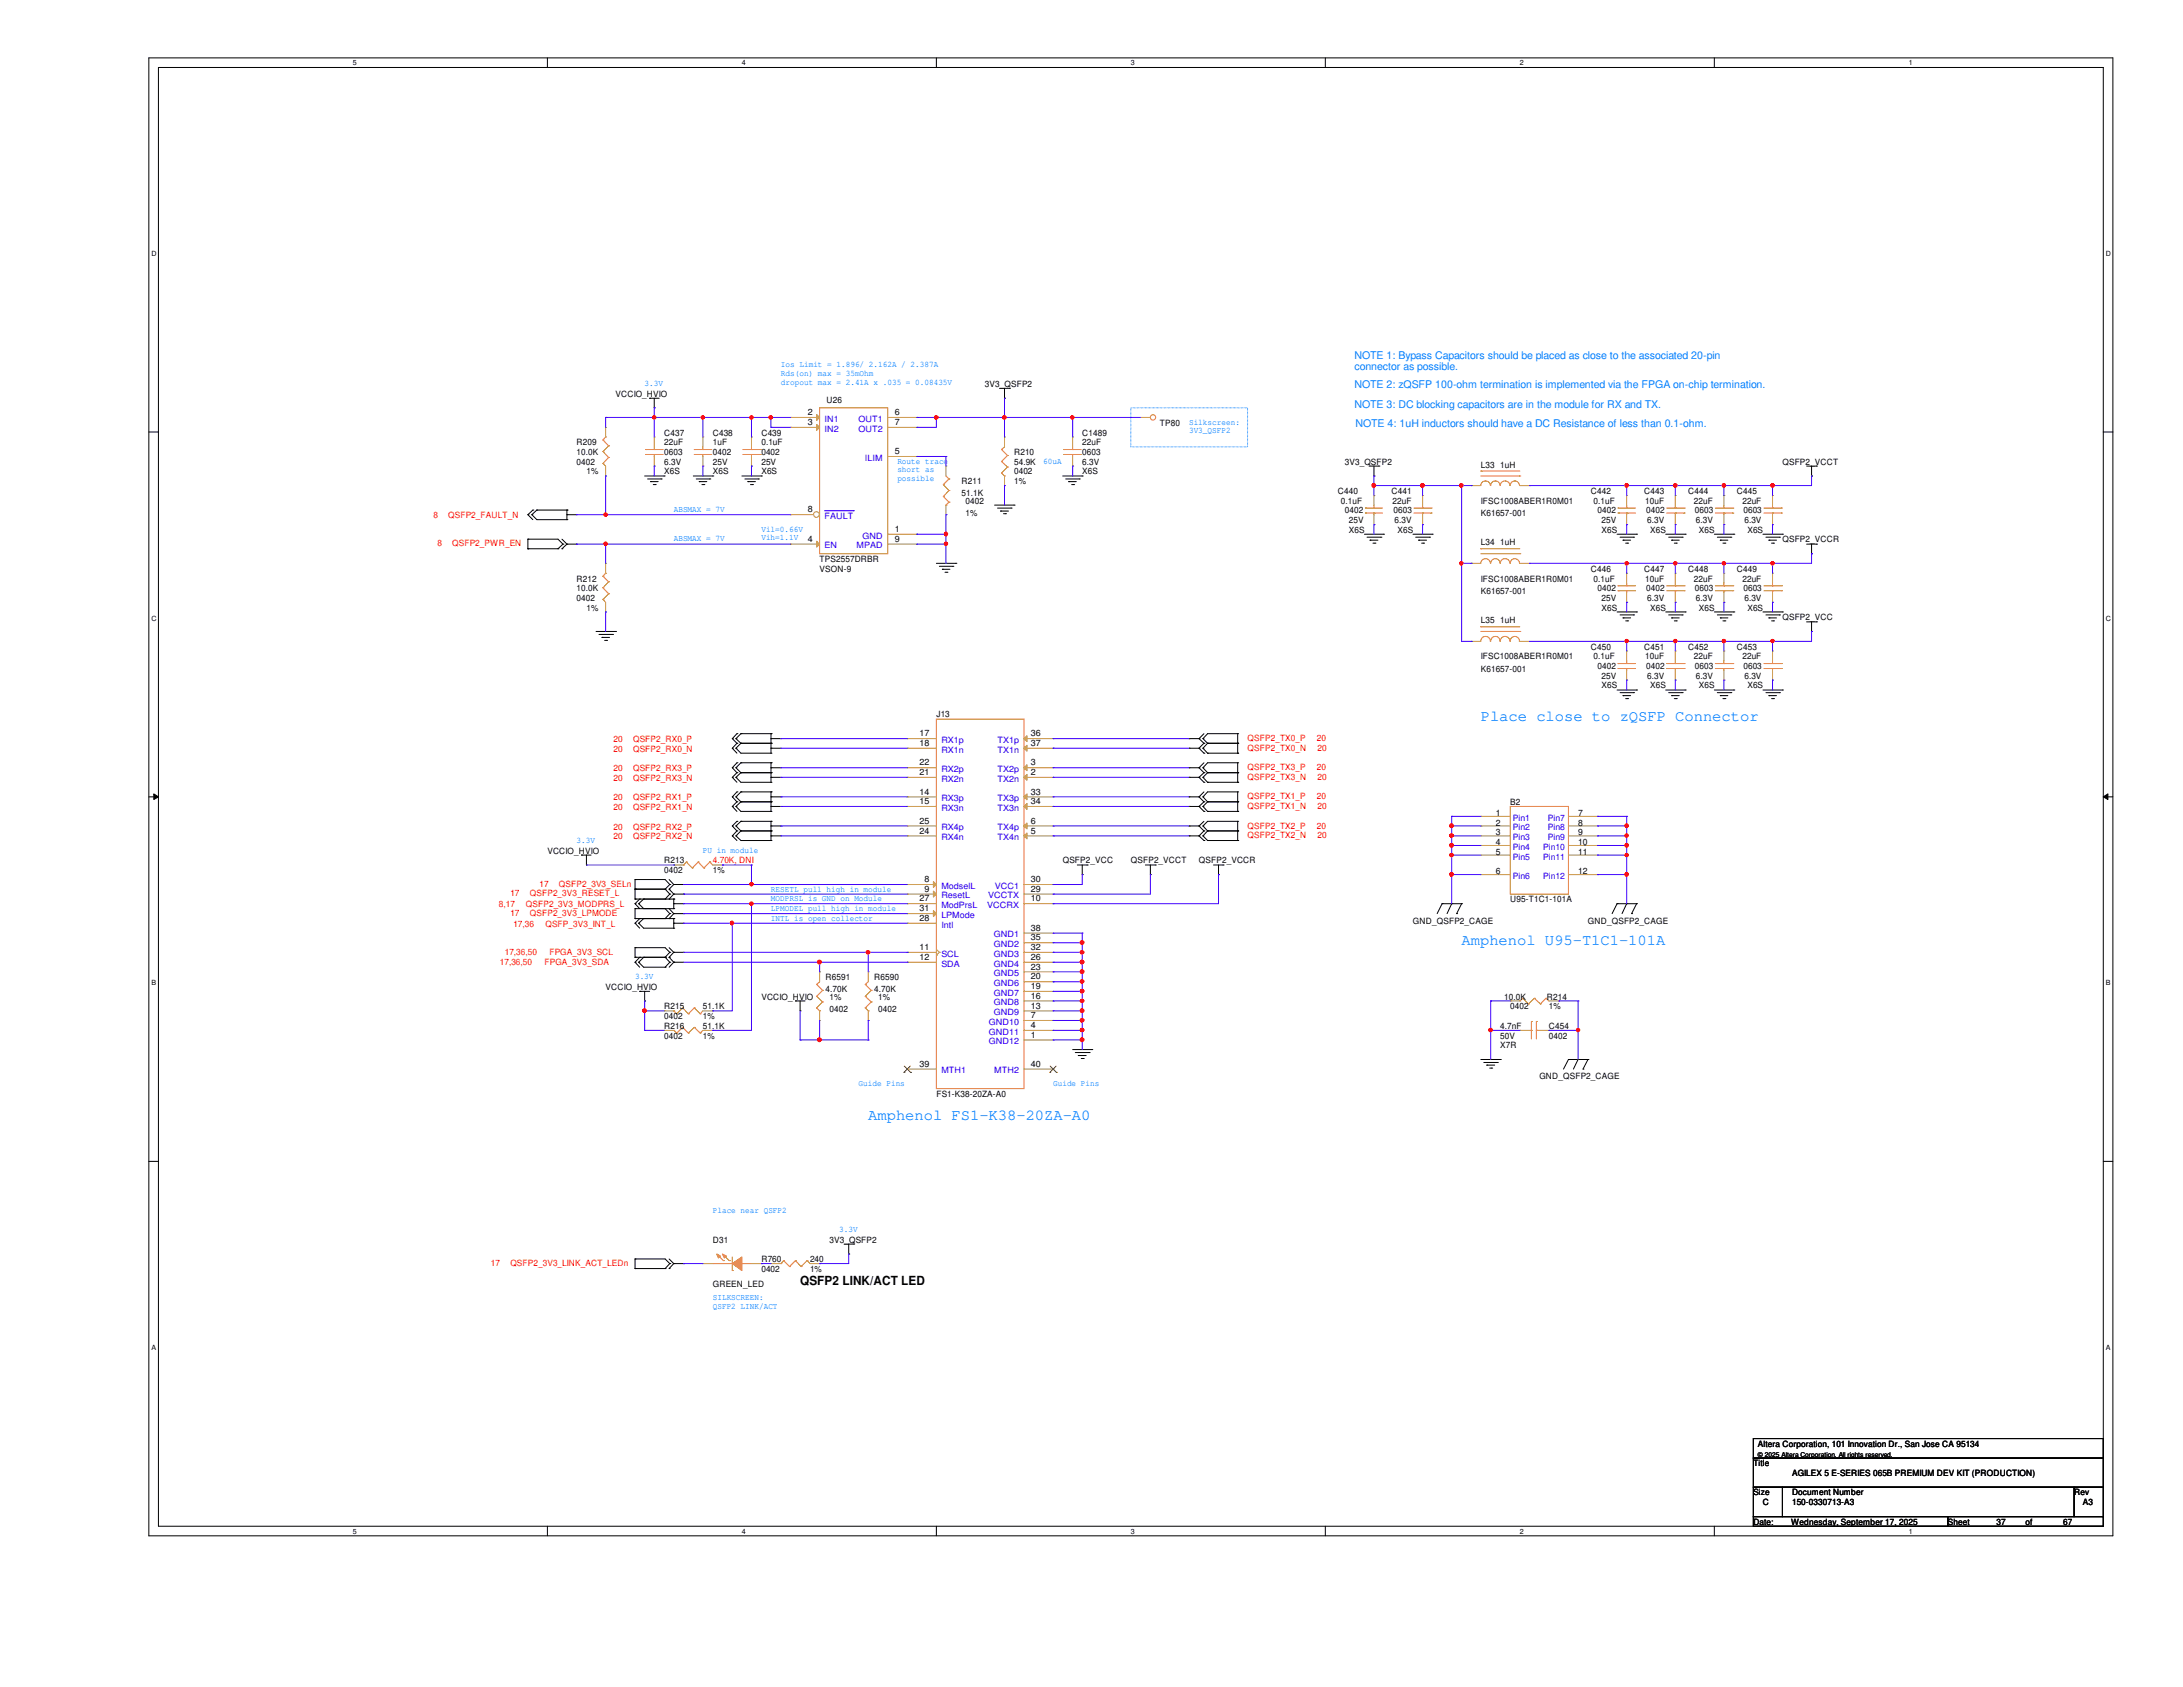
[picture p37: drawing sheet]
<svg xmlns="http://www.w3.org/2000/svg" width="279mm" height="216mm" viewBox="0 0 279 216" stroke-linecap="round" stroke-linejoin="round" font-family="sans-serif">
<defs><g id="words">
<g font-size="2" fill="#007fff">
<text x="189.5" y="92.3">Place close to zQSFP Connector</text>
<text x="187.1" y="121">Amphenol U95-T1C1-101A</text>
<text x="111.1" y="143.4">Amphenol FS1-K38-20ZA-A0</text>
</g>
<text font-size="1.6" x="102.4" y="164.5">QSFP2 LINK/ACT LED</text>
<g font-size="1.4" fill="#007fff">
<text x="173.4" y="46">NOTE 1: Bypass Capacitors should be placed as close to the associated 20-pin</text>
<text x="173.4" y="47.4">connector as possible.</text>
<text x="173.4" y="49.7">NOTE 2: zQSFP 100-ohm termination is implemented via the FPGA on-chip termination.</text>
<text x="173.4" y="52.2">NOTE 3: DC blocking capacitors are in the module for RX and TX.</text>
<text x="173.5" y="54.7">NOTE 4: 1uH inductors should have a DC Resistance of less than 0.1-ohm.</text>
</g>
<g font-size="1.1" fill="#007fff">
<text x="99.9" y="46.9">Ios Limit = 1.896/ 2.162A / 2.387A</text>
<text x="82.5" y="49.4">3.3V</text>
<text x="99.9" y="48.1">Rds(on) max = 35mOhm</text>
<text x="99.9" y="49.2">dropout max = 2.41A x .035 = 0.08435V</text>
<text x="114.9" y="59.4">Route trace</text>
<text x="133.5" y="59.4">60uA</text>
<text x="152.2" y="54.4">Silkscreen:</text>
<text x="152.2" y="55.5">3V3_QSFP2</text>
<text x="86.2" y="65.6">ABSMAX = 7V</text>
<text x="114.9" y="60.5">short as</text>
<text x="114.9" y="61.6">possible</text>
<text x="86.2" y="69.3">ABSMAX = 7V</text>
<text x="97.5" y="68.1">Vil=0.66V</text>
<text x="97.5" y="69.2">Vih=1.1V</text>
<text x="73.8" y="107.9">3.3V</text>
<text x="90" y="109.1">PU in module</text>
<text x="98.7" y="116.6">LPMODEL pull high in module</text>
<text x="98.7" y="115.4">MODPRSL is GND on Module</text>
<text x="98.7" y="117.9">INTL is open collector</text>
<text x="98.7" y="114.1">RESETL pull high in module</text>
<text x="81.3" y="125.3">3.3V</text>
<text x="109.9" y="139">Guide Pins</text>
<text x="134.8" y="139">Guide Pins</text>
<text x="91.2" y="155.2">Place near QSFP2</text>
<text x="107.4" y="157.7">3.3V</text>
<text x="91.2" y="166.4">SILKSCREEN:</text>
<text x="91.2" y="167.5">QSFP2 LINK/ACT</text>
</g>
<g font-size="1.1">
<text x="78.8" y="50.8">VCCIO_HVIO</text>
<text x="103.4" y="53.1">2</text>
<text x="105.8" y="51.5">U26</text>
<text x="114.5" y="53.1">6</text>
<text x="126.1" y="49.5">3V3_QSFP2</text>
<text x="73.8" y="57">R209</text>
<text x="73.8" y="58.3">10.0K</text>
<text x="73.8" y="59.5">0402</text>
<text x="85" y="55.8">C437</text>
<text x="85" y="57">22uF</text>
<text x="85" y="58.3">0603</text>
<text x="85" y="59.5">6.3V</text>
<text x="91.2" y="55.8">C438</text>
<text x="91.2" y="57">1uF</text>
<text x="91.2" y="58.3">0402</text>
<text x="91.2" y="59.5">25V</text>
<text x="97.5" y="55.8">C439</text>
<text x="97.5" y="57">0.1uF</text>
<text x="97.5" y="58.3">0402</text>
<text x="97.5" y="59.5">25V</text>
<text x="103.4" y="54.4">3</text>
<text x="114.5" y="58.1">5</text>
<text x="114.5" y="54.4">7</text>
<text x="129.8" y="58.3">R210</text>
<text x="129.8" y="59.5">54.9K</text>
<text x="138.5" y="55.8">C1489</text>
<text x="138.5" y="57">22uF</text>
<text x="138.5" y="58.3">0603</text>
<text x="138.5" y="59.5">6.3V</text>
<text x="148.5" y="54.5">TP80</text>
<text x="172.1" y="59.5">3V3_QSFP2</text>
<text x="189.5" y="59.9">L33 1uH</text>
<text x="228.1" y="59.5">QSFP2_VCCT</text>
<text x="75.1" y="60.7">1%</text>
<text x="85" y="60.7">X6S</text>
<text x="91.2" y="60.7">X6S</text>
<text x="97.5" y="60.7">X6S</text>
<text x="103.4" y="65.6">8</text>
<text x="123.1" y="62">R211</text>
<text x="123.1" y="63.5">51.1K</text>
<text x="123.6" y="64.5">0402</text>
<text x="129.8" y="60.7">0402</text>
<text x="129.8" y="62">1%</text>
<text x="138.5" y="60.7">X6S</text>
<text x="171.2" y="63.2">C440</text>
<text x="171.6" y="64.5">0.1uF</text>
<text x="172.1" y="65.7">0402</text>
<text x="178.1" y="63.2">C441</text>
<text x="178.2" y="64.5">22uF</text>
<text x="178.4" y="65.7">0603</text>
<text x="189.5" y="64.5">IFSC1008ABER1R0M01</text>
<text x="203.6" y="63.2">C442</text>
<text x="204" y="64.5">0.1uF</text>
<text x="204.5" y="65.7">0402</text>
<text x="210.4" y="63.2">C443</text>
<text x="210.6" y="64.5">10uF</text>
<text x="210.7" y="65.7">0402</text>
<text x="216.1" y="63.2">C444</text>
<text x="216.8" y="64.5">22uF</text>
<text x="216.9" y="65.7">0603</text>
<text x="222.3" y="63.2">C445</text>
<text x="223" y="64.5">22uF</text>
<text x="223.1" y="65.7">0603</text>
<text x="103.4" y="69.3">4</text>
<text x="104.9" y="71.9">TPS2557DRBR</text>
<text x="114.5" y="68.1">1</text>
<text x="114.5" y="69.3">9</text>
<text x="123.6" y="66.1">1%</text>
<text x="172.6" y="66.9">25V</text>
<text x="172.6" y="68.2">X6S</text>
<text x="178.5" y="66.9">6.3V</text>
<text x="178.9" y="68.2">X6S</text>
<text x="189.5" y="69.8">L34 1uH</text>
<text x="189.5" y="66.1">K61657-001</text>
<text x="205" y="66.9">25V</text>
<text x="205" y="68.2">X6S</text>
<text x="210.8" y="66.9">6.3V</text>
<text x="211.2" y="68.2">X6S</text>
<text x="217" y="66.9">6.3V</text>
<text x="217.4" y="68.2">X6S</text>
<text x="223.3" y="66.9">6.3V</text>
<text x="223.6" y="68.2">X6S</text>
<text x="228.1" y="69.4">QSFP2_VCCR</text>
<text x="73.8" y="74.4">R212</text>
<text x="73.8" y="75.6">10.0K</text>
<text x="73.8" y="76.9">0402</text>
<text x="104.9" y="73.2">VSON-9</text>
<text x="189.5" y="74.4">IFSC1008ABER1R0M01</text>
<text x="189.5" y="76">K61657-001</text>
<text x="203.6" y="73.2">C446</text>
<text x="204" y="74.4">0.1uF</text>
<text x="204.5" y="75.6">0402</text>
<text x="205" y="76.9">25V</text>
<text x="210.4" y="73.2">C447</text>
<text x="210.6" y="74.4">10uF</text>
<text x="210.7" y="75.6">0402</text>
<text x="210.8" y="76.9">6.3V</text>
<text x="216.1" y="73.2">C448</text>
<text x="216.8" y="74.4">22uF</text>
<text x="216.9" y="75.6">0603</text>
<text x="217" y="76.9">6.3V</text>
<text x="222.3" y="73.2">C449</text>
<text x="223" y="74.4">22uF</text>
<text x="223.1" y="75.6">0603</text>
<text x="223.3" y="76.9">6.3V</text>
<text x="75.1" y="78.1">1%</text>
<text x="189.5" y="79.8">L35 1uH</text>
<text x="203.6" y="83.1">C450</text>
<text x="205" y="78.1">X6S</text>
<text x="210.4" y="83.1">C451</text>
<text x="211.2" y="78.1">X6S</text>
<text x="216.1" y="83.1">C452</text>
<text x="217.4" y="78.1">X6S</text>
<text x="222.3" y="83.1">C453</text>
<text x="223.6" y="78.1">X6S</text>
<text x="228.1" y="79.4">QSFP2_VCC</text>
<text x="189.5" y="84.4">IFSC1008ABER1R0M01</text>
<text x="189.5" y="86">K61657-001</text>
<text x="204" y="84.4">0.1uF</text>
<text x="204.5" y="85.6">0402</text>
<text x="205" y="86.9">25V</text>
<text x="205" y="88.1">X6S</text>
<text x="210.6" y="84.4">10uF</text>
<text x="210.7" y="85.6">0402</text>
<text x="210.8" y="86.9">6.3V</text>
<text x="211.2" y="88.1">X6S</text>
<text x="216.8" y="84.4">22uF</text>
<text x="216.9" y="85.6">0603</text>
<text x="217" y="86.9">6.3V</text>
<text x="217.4" y="88.1">X6S</text>
<text x="223" y="84.4">22uF</text>
<text x="223.1" y="85.6">0603</text>
<text x="223.3" y="86.9">6.3V</text>
<text x="223.6" y="88.1">X6S</text>
<text x="117.7" y="94.2">17</text>
<text x="117.7" y="95.5">18</text>
<text x="119.8" y="91.8">J13</text>
<text x="132" y="94.2">36</text>
<text x="132" y="95.5">37</text>
<text x="117.7" y="101.7">14</text>
<text x="117.7" y="99.2">21</text>
<text x="117.7" y="98">22</text>
<text x="132" y="99.2">2</text>
<text x="132" y="98">3</text>
<text x="132" y="101.7">33</text>
<text x="117.7" y="102.9">15</text>
<text x="117.7" y="106.7">24</text>
<text x="117.7" y="105.4">25</text>
<text x="132" y="106.7">5</text>
<text x="132" y="105.4">6</text>
<text x="132" y="102.9">34</text>
<text x="191.4" y="104.4">1</text>
<text x="191.4" y="105.7">2</text>
<text x="191.4" y="106.9">3</text>
<text x="193.3" y="103">B2</text>
<text x="202" y="104.4">7</text>
<text x="202" y="105.7">8</text>
<text x="202" y="106.9">9</text>
<text x="70.1" y="109.3">VCCIO_HVIO</text>
<text x="85" y="110.5">R213</text>
<text x="85" y="111.8">0402</text>
<text x="91.2" y="111.8">1%</text>
<text x="118.3" y="112.9">8</text>
<text x="132" y="112.9">30</text>
<text x="136" y="110.5">QSFP2_VCC</text>
<text x="144.7" y="110.5">QSFP2_VCCT</text>
<text x="153.5" y="110.5">QSFP2_VCCR</text>
<text x="191.4" y="108.2">4</text>
<text x="191.4" y="109.4">5</text>
<text x="191.4" y="111.9">6</text>
<text x="202" y="108.2">10</text>
<text x="202" y="109.4">11</text>
<text x="202" y="111.9">12</text>
<text x="117.7" y="115.4">27</text>
<text x="117.7" y="117.9">28</text>
<text x="117.7" y="116.6">31</text>
<text x="118.3" y="114.1">9</text>
<text x="132" y="115.4">10</text>
<text x="132" y="114.1">29</text>
<text x="132" y="119.1">38</text>
<text x="180.8" y="118.2">GND_QSFP2_CAGE</text>
<text x="193.3" y="115.5">U95-T1C1-101A</text>
<text x="203.2" y="118.2">GND_QSFP2_CAGE</text>
<text x="105.7" y="125.4">R6591</text>
<text x="111.9" y="125.4">R6590</text>
<text x="117.7" y="121.6">11</text>
<text x="117.7" y="122.9">12</text>
<text x="132" y="125.3">20</text>
<text x="132" y="124.1">23</text>
<text x="132" y="122.9">26</text>
<text x="132" y="121.6">32</text>
<text x="132" y="120.4">35</text>
<text x="77.5" y="126.7">VCCIO_HVIO</text>
<text x="85" y="131.7">R216</text>
<text x="85" y="129.2">R215</text>
<text x="85" y="130.4">0402</text>
<text x="90" y="131.7">51.1K</text>
<text x="90" y="129.2">51.1K</text>
<text x="90" y="130.4">1%</text>
<text x="97.5" y="127.9">VCCIO_HVIO</text>
<text x="105.7" y="126.9">4.70K</text>
<text x="106.2" y="127.9">1%</text>
<text x="106.2" y="129.5">0402</text>
<text x="111.9" y="126.9">4.70K</text>
<text x="112.4" y="127.9">1%</text>
<text x="112.4" y="129.5">0402</text>
<text x="132" y="131.6">4</text>
<text x="132" y="130.3">7</text>
<text x="132" y="129.1">13</text>
<text x="132" y="127.8">16</text>
<text x="132" y="126.6">19</text>
<text x="192" y="131.7">4.7nF</text>
<text x="192.5" y="127.9">10.0K</text>
<text x="193.3" y="129.2">0402</text>
<text x="198" y="127.9">R214</text>
<text x="198.2" y="131.7">C454</text>
<text x="198.2" y="129.2">1%</text>
<text x="85" y="132.9">0402</text>
<text x="90" y="132.9">1%</text>
<text x="117.7" y="136.5">39</text>
<text x="132" y="132.8">1</text>
<text x="132" y="136.5">40</text>
<text x="192" y="132.9">50V</text>
<text x="192" y="134.2">X7R</text>
<text x="198.2" y="132.9">0402</text>
<text x="119.8" y="140.4">FS1-K38-20ZA-A0</text>
<text x="197" y="138.1">GND_QSFP2_CAGE</text>
<text x="91.2" y="159">D31</text>
<text x="97.5" y="161.5">R760</text>
<text x="103.7" y="161.5">240</text>
<text x="106.2" y="159">3V3_QSFP2</text>
<text x="91.2" y="164.8">GREEN_LED</text>
<text x="97.5" y="162.8">0402</text>
<text x="103.7" y="162.8">1%</text>
<text x="225" y="185.2">Altera Corporation, 101 Innovation Dr., San Jose CA 95134</text>
<text x="224.4" y="187.7">Title</text>
<text x="224.4" y="191.4">Size</text>
<text x="229.4" y="188.9">AGILEX 5 E-SERIES 065B PREMIUM DEV KIT (PRODUCTION)</text>
<text x="229.4" y="191.4">Document Number</text>
<text x="265.5" y="191.4">Rev</text>
<text x="224.4" y="195.2">Date:</text>
<text x="225.6" y="192.7">C</text>
<text x="229.2" y="195.2">Wednesday, September 17, 2025</text>
<text x="229.4" y="192.7">150-0330713-A3</text>
<text x="249.3" y="195.2">Sheet</text>
<text x="255.5" y="195.2">37</text>
<text x="259.2" y="195.2">of</text>
<text x="264.1" y="195.2">67</text>
<text x="266.6" y="192.7">A3</text>
</g>
<g font-size="1.1" fill="#00c">
<text x="105.5" y="54">IN1</text>
<text x="109.9" y="54">OUT1</text>
<text x="105.5" y="55.2">IN2</text>
<text x="109.9" y="55.2">OUT2</text>
<text x="110.7" y="59">ILIM</text>
<text x="105.5" y="70.2">EN</text>
<text x="105.5" y="66.4">FAULT</text>
<text x="109.6" y="70.2">MPAD</text>
<text x="110.4" y="68.9">GND</text>
<text x="120.5" y="95.1">RX1p</text>
<text x="127.7" y="95.1">TX1p</text>
<text x="120.5" y="96.3">RX1n</text>
<text x="120.5" y="100">RX2n</text>
<text x="120.5" y="98.8">RX2p</text>
<text x="127.7" y="100">TX2n</text>
<text x="127.7" y="98.8">TX2p</text>
<text x="127.7" y="96.3">TX1n</text>
<text x="120.5" y="102.5">RX3p</text>
<text x="120.5" y="103.8">RX3n</text>
<text x="120.5" y="107.5">RX4n</text>
<text x="120.5" y="106.3">RX4p</text>
<text x="127.7" y="107.5">TX4n</text>
<text x="127.7" y="106.3">TX4p</text>
<text x="127.7" y="102.5">TX3p</text>
<text x="127.7" y="103.8">TX3n</text>
<text x="193.6" y="105">Pin1</text>
<text x="193.6" y="106.3">Pin2</text>
<text x="193.6" y="107.5">Pin3</text>
<text x="198.1" y="105">Pin7</text>
<text x="198.1" y="106.3">Pin8</text>
<text x="198.1" y="107.5">Pin9</text>
<text x="120.5" y="113.7">ModselL</text>
<text x="127.3" y="113.7">VCC1</text>
<text x="193.6" y="108.8">Pin4</text>
<text x="193.6" y="110">Pin5</text>
<text x="193.6" y="112.5">Pin6</text>
<text x="197.5" y="108.8">Pin10</text>
<text x="197.5" y="110">Pin11</text>
<text x="197.5" y="112.5">Pin12</text>
<text x="120.5" y="115">ResetL</text>
<text x="120.5" y="116.2">ModPrsL</text>
<text x="120.5" y="118.7">Intl</text>
<text x="120.5" y="117.5">LPMode</text>
<text x="126.4" y="116.2">VCCRX</text>
<text x="126.5" y="115">VCCTX</text>
<text x="127.2" y="120">GND1</text>
<text x="120.5" y="122.4">SCL</text>
<text x="120.5" y="123.7">SDA</text>
<text x="127.2" y="124.9">GND5</text>
<text x="127.2" y="123.7">GND4</text>
<text x="127.2" y="122.4">GND3</text>
<text x="127.2" y="121.2">GND2</text>
<text x="126.6" y="131.1">GND10</text>
<text x="127.2" y="129.9">GND9</text>
<text x="127.2" y="128.7">GND8</text>
<text x="127.2" y="127.4">GND7</text>
<text x="127.2" y="126.2">GND6</text>
<text x="120.5" y="137.4">MTH1</text>
<text x="126.6" y="133.6">GND12</text>
<text x="126.6" y="132.4">GND11</text>
<text x="127.3" y="137.4">MTH2</text>
</g>
<g font-size="1.1" fill="#f00">
<text x="55.5" y="66.3">8</text>
<text x="56" y="69.9">8</text>
<text x="57.4" y="66.3">QSFP2_FAULT_N</text>
<text x="57.9" y="69.9">QSFP2_PWR_EN</text>
<text x="78.5" y="95">20</text>
<text x="81" y="95">QSFP2_RX0_P</text>
<text x="159.7" y="94.8">QSFP2_TX0_P</text>
<text x="168.5" y="94.8">20</text>
<text x="78.5" y="96.2">20</text>
<text x="78.5" y="98.7">20</text>
<text x="78.5" y="99.9">20</text>
<text x="81" y="96.2">QSFP2_RX0_N</text>
<text x="81" y="98.7">QSFP2_RX3_P</text>
<text x="81" y="99.9">QSFP2_RX3_N</text>
<text x="159.7" y="96.1">QSFP2_TX0_N</text>
<text x="159.7" y="98.6">QSFP2_TX3_P</text>
<text x="159.7" y="99.8">QSFP2_TX3_N</text>
<text x="168.5" y="98.6">20</text>
<text x="168.6" y="96.1">20</text>
<text x="168.6" y="99.8">20</text>
<text x="78.5" y="102.4">20</text>
<text x="78.5" y="103.7">20</text>
<text x="78.5" y="106.2">20</text>
<text x="78.5" y="107.4">20</text>
<text x="81" y="102.4">QSFP2_RX1_P</text>
<text x="81" y="103.7">QSFP2_RX1_N</text>
<text x="81" y="106.2">QSFP2_RX2_P</text>
<text x="81" y="107.4">QSFP2_RX2_N</text>
<text x="159.7" y="102.3">QSFP2_TX1_P</text>
<text x="159.7" y="103.5">QSFP2_TX1_N</text>
<text x="159.7" y="106">QSFP2_TX2_P</text>
<text x="159.7" y="107.3">QSFP2_TX2_N</text>
<text x="168.5" y="102.3">20</text>
<text x="168.5" y="106">20</text>
<text x="168.6" y="103.5">20</text>
<text x="168.6" y="107.3">20</text>
<text x="69" y="113.5">17</text>
<text x="71.5" y="113.5">QSFP2_3V3_SELn</text>
<text x="91.2" y="110.5">4.70K, DNI</text>
<text x="63.8" y="116.1">8,17</text>
<text x="65.3" y="117.2">17</text>
<text x="65.3" y="114.7">17</text>
<text x="65.7" y="118.6">17,36</text>
<text x="67.3" y="116.1">QSFP2_3V3_MODPRS_L</text>
<text x="67.8" y="114.7">QSFP2_3V3_RESET_L</text>
<text x="67.8" y="117.2">QSFP2_3V3_LPMODE</text>
<text x="69.8" y="118.6">QSFP_3V3_INT_L</text>
<text x="64" y="123.4">17,36,50</text>
<text x="64.6" y="122.2">17,36,50</text>
<text x="69.7" y="123.4">FPGA_3V3_SDA</text>
<text x="70.3" y="122.2">FPGA_3V3_SCL</text>
<text x="62.8" y="162.1">17</text>
<text x="65.3" y="162.1">QSFP2_3V3_LINK_ACT_LEDn</text>
</g>
<g font-size=".9">
<text x="45.2" y="8.3">5</text>
<text x="95" y="8.3">4</text>
<text x="144.7" y="8.3">3</text>
<text x="194.5" y="8.3">2</text>
<text x="244.3" y="8.3">1</text>
<text x="19.4" y="32.8">D</text>
<text x="269.5" y="32.8">D</text>
<text x="19.4" y="79.4">C</text>
<text x="269.5" y="79.4">C</text>
<text x="19.4" y="126.1">B</text>
<text x="269.5" y="126.1">B</text>
<text x="19.4" y="172.8">A</text>
<text x="269.5" y="172.8">A</text>
<text x="45.2" y="196.3">5</text>
<text x="95" y="196.3">4</text>
<text x="144.7" y="196.3">3</text>
<text x="194.5" y="196.3">2</text>
<text x="244.3" y="196.3">1</text>
</g>
<text font-size=".8" x="225" y="186.4">© 2025 Altera Corporation. All rights reserved.</text>
</g></defs>
<path d="M19.1 7.4h251.3v189.2h-251.3zM20.3 8.6h248.9v186.7h-248.9z" fill="none" stroke="#000" stroke-width=".13"/>
<g fill="#fff">
<path d="M45.2 7.5h.5v1.1h-.5z"/>
<path d="M45.2 195.5h.5v1h-.5z"/>
</g>
<path d="M70.1 7.4v1.2M70.1 195.3v1.3" fill="none" stroke="#000" stroke-width=".13"/>
<g fill="#fff">
<path d="M95 7.5h.5v1.1h-.5z"/>
<path d="M95 195.5h.5v1h-.5z"/>
</g>
<path d="M119.8 7.4v1.2M119.8 195.3v1.3" fill="none" stroke="#000" stroke-width=".13"/>
<g fill="#fff">
<path d="M144.7 7.5h.5v1.1h-.5z"/>
<path d="M144.7 195.5h.5v1h-.5z"/>
</g>
<path d="M169.6 7.4v1.2M169.6 195.3v1.3" fill="none" stroke="#000" stroke-width=".13"/>
<g fill="#fff">
<path d="M194.5 7.5h.5v1.1h-.5z"/>
<path d="M194.5 195.5h.5v1h-.5z"/>
</g>
<path d="M219.4 7.4v1.2M219.4 195.3v1.3" fill="none" stroke="#000" stroke-width=".13"/>
<g fill="#fff">
<path d="M244.3 7.5h.5v1.1h-.5z"/>
<path d="M244.3 195.5h.5v1h-.5z"/>
<path d="M19.4 32h.6v1h-.6z"/>
<path d="M269.5 32h.7v1h-.7z"/>
<path d="M19.4 78.6h.6v1h-.6z"/>
<path d="M269.5 78.6h.7v1h-.7z"/>
</g>
<path d="M19.1 55.3h1.2M269.2 55.3h1.2" fill="none" stroke="#000" stroke-width=".13"/>
<g fill="#fff">
<path d="M19.4 125.3h.6v1h-.6z"/>
<path d="M269.5 125.3h.6v1h-.6z"/>
</g>
<path d="M19.1 102h1.2M19.7 101.6l.6 .4-.6 .3zM269.2 102l.6-.4v.7zM269.2 102h1.2" fill="none" stroke="#000" stroke-width=".13"/>
<path d="M19.7 101.6l.6 .4-.6 .3zM269.2 102l.6-.4v.7z" fill="#000"/>
<g fill="#fff">
<path d="M19.4 172h.5v1h-.5z"/>
<path d="M269.5 172h.6v1h-.6z"/>
</g>
<g fill="none" stroke="#000" stroke-width=".13">
<path d="M83.1 51h.1M83.1 51h1.3M83.7 52.2h.1M83.7 51v1.2M127.9 49.7h1.3M128.6 51h.1M128.6 49.7v1.3M129.2 49.7h.1M175.2 59.6h1.3M175.9 59.6v1.3M176.5 59.6h.1M231.2 59.6h1.3"/>
<path d="M231.9 59.6v1.3M232.5 59.6h.1M67.6 65.9h.1M67.6 70.2h.1M67.6 69h.1M67.6 65.9l.6 .6M67.6 70.2h3.8M67.6 69h3.8l.7 .6M67.6 69v1.2M68.1 65.9h.1M68.1 65.9l.6 .6h3.9M68.2 65.3h.1"/>
<path d="M68.2 65.3l-.6 .6M68.7 65.3h.1M68.7 65.3h3.9M68.7 65.3l-.6 .6M71.4 70.2h.1M71.9 70.2h.1M71.9 69l.7 .6M72.1 69.6h.1M72.1 69.6l-.7 .6M72.6 65.3h.1M72.6 66.5h.1M72.6 65.9h.1"/>
<path d="M72.6 69.6h.1M72.6 69.6h1.2M72.6 65.3v1.2M72.6 65.9h1.2M72.6 69.6l-.7 .6M73.8 69.6h.1M82.5 60.9h2.5M82.9 61.3h1.7M83.3 61.6h.1M83.3 61.6h.9M83.6 62h.3M83.9 62h.1"/>
<path d="M84.6 61.3h.1M85 60.9h.1M88.7 60.9h2.5M89.1 61.3h1.7M89.5 61.6h.1M89.5 61.6h1M89.8 62h.3M90.1 62h.1M90.8 61.3h.1M91.2 60.9h.1M95 60.9h2.5M95.3 61.3h1.8"/>
<path d="M95.7 61.6h.1M95.7 61.6h1M96.1 62h.2M96.3 62h.1M97.1 61.3h.1M97.5 60.9h.1M119.8 72.1h2.5M120.2 72.5h1.8M120.6 72.9h.1M120.6 72.9h1M120.9 73.2h.3M121.2 73.2h.1"/>
<path d="M122 72.5h.1M122.3 72.1h.1M127.3 64.6h2.5M127.7 65h1.7M128.1 65.4h.1M128.1 65.4h1M128.4 65.7h.3M128.7 65.7h.1M129.4 65h.1M129.8 64.6h.1M136 60.9h2.5M136.4 61.3h1.7"/>
<path d="M136.8 61.6h.1M136.8 61.6h1M137.2 62h.2M137.4 62h.1M138.1 61.3h.1M138.5 60.9h.1M174.6 68.4h2.5M175 68.7h1.7M175.3 69.1h.1M175.3 69.1h1.1M175.7 69.5h.3M175.9 60.9h.1"/>
<path d="M176 69.5h.1M176.7 68.7h.1M177.1 68.4h.1M180.8 68.4h2.5M181.2 68.7h1.8M181.6 69.1h.1M181.6 69.1h1M181.9 69.5h.3M182.2 69.5h.1M183 68.7h.1M183.3 68.4h.1M207 68.4h2.5"/>
<path d="M207 78.3h2.5M207.3 68.7h1.8M207.3 78.7h1.8M207.7 69.1h.1M207.7 79.1h.1M207.7 69.1h1M207.7 79.1h1M208.1 69.5h.2M208.1 79.5h.2M208.3 69.5h.1M208.3 79.5h.1M209.1 68.7h.1"/>
<path d="M209.1 78.7h.1M209.5 68.4h.1M209.5 78.3h.1M213.2 68.4h2.5M213.2 78.3h2.5M213.6 68.7h1.7M213.6 78.7h1.7M214 69.1h.1M214 79.1h.1M214 69.1h.9M214 79.1h.9M214.3 69.5h.2"/>
<path d="M214.3 79.5h.2M214.5 69.5h.1M214.5 79.5h.1M215.3 68.7h.1M215.3 78.7h.1M215.7 68.4h.1M215.7 78.3h.1M219.4 68.4h2.5M219.4 78.3h2.5M219.8 68.7h1.7M219.8 78.7h1.7M220.2 69.1h.1"/>
<path d="M220.2 79.1h.1M220.2 69.1h.9M220.2 79.1h.9M220.5 69.5h.3M220.5 79.5h.3M220.8 69.5h.1M220.8 79.5h.1M221.5 68.7h.1M221.5 78.7h.1M221.9 68.4h.1M221.9 78.3h.1M225.6 68.4h2.5"/>
<path d="M225.6 78.3h2.5M226 68.7h1.8M226 78.7h1.8M226.4 69.1h.1M226.4 79.1h.1M226.4 69.1h1M226.4 79.1h1M226.7 69.5h.3M226.7 79.5h.3M227 69.5h.1M227 79.5h.1M227.8 68.7h.1"/>
<path d="M227.8 78.7h.1M228.1 68.4h.1M228.1 78.3h.1M231.2 69.6h1.3M231.2 79.6h1.3M231.9 60.9h.1M231.9 70.9h.1M231.9 69.6v1.3M231.9 79.6v1.2M232.5 69.6h.1M232.5 79.6h.1M76.3 80.8h2.5"/>
<path d="M76.7 81.2h1.7M77 81.6h.1M77 81.6h1M77.4 82h.2M77.6 82h.1M78.4 81.2h.1M78.8 80.8h.1M93.7 94.5h.1M93.7 95.8h.1M93.7 98.3h.1M93.7 99.5h.1M93.7 94.5l.6 .6"/>
<path d="M93.7 95.8l.6 .6M93.7 98.3l.6 .6M93.7 99.5l.6 .6M94.2 94.5h.1M94.2 95.8h.1M94.2 98.3h.1M94.2 99.5h.1M94.2 94.5l.6 .6M94.2 95.8l.6 .6h3.9M94.2 98.3l.6 .6M94.2 99.5l.6 .6h3.9M94.3 93.9h.1"/>
<path d="M94.3 95.1h.1M94.3 97.6h.1M94.3 98.9h.1M94.3 93.9l-.6 .6M94.3 95.1l-.6 .7M94.3 97.6l-.6 .7M94.3 98.9l-.6 .6M94.8 93.9h.1M94.8 95.1h.1M94.8 97.6h.1M94.8 98.9h.1M94.8 93.9h3.9"/>
<path d="M94.8 95.1h3.9M94.8 93.9l-.6 .6M94.8 95.1l-.6 .7M94.8 97.6h3.9M94.8 98.9h3.9M94.8 97.6l-.6 .7M94.8 98.9l-.6 .6M98.7 93.9h.1M98.7 95.1h.1M98.7 94.5h.1M98.7 96.4h.1M98.7 95.8h.1"/>
<path d="M98.7 97.6h.1M98.7 98.9h.1M98.7 98.3h.1M98.7 99.5h.1M98.7 93.9v2.5M98.7 97.6v2.5M98.7 94.5h1.2M98.7 95.8h1.2M98.7 98.3h1.2M98.7 99.5h1.2M152.2 94.5h.1M152.2 95.8h.1"/>
<path d="M152.2 98.3h.1M152.2 99.5h.1M152.2 94.5h1.3M152.2 95.8h1.3M152.2 98.3h1.3M152.2 99.5h1.3M153.5 94.5h.1M153.5 95.8h.1M153.5 98.3h.1M153.5 99.5h.1M153.5 94.5l.6 .6M153.5 95.8l.6 .6"/>
<path d="M153.5 98.3l.6 .6M153.5 99.5l.6 .6M154 94.5h.1M154 95.8h.1M154 98.3h.1M154 99.5h.1M154 94.5l.6 .6M154 95.8l.6 .6M154 98.3l.6 .6M154 99.5l.6 .6M154.1 95.1h.1M154.1 96.4h.1"/>
<path d="M154.1 98.9h.1M154.1 93.9l-.6 .6M154.1 95.1l-.6 .7M154.1 97.6l-.6 .7M154.1 98.9l-.6 .6M154.6 95.1h.1M154.6 96.4h.1M154.6 98.9h.1M154.6 95.1h3.8M154.6 96.4h3.8M154.6 95.1l-.6 .7M154.6 98.9h3.8"/>
<path d="M154.6 98.9l-.6 .6M158.4 95.1h.1M158.4 93.9h.1M158.4 96.4h.1M158.4 98.9h.1M158.4 97.6h.1M158.4 93.9h-3.8l-.6 .6M158.4 93.9v2.5M158.4 97.6v2.5M158.4 97.6h-3.8l-.6 .7M207 88.3h2.5M207.3 88.6h1.8"/>
<path d="M207.7 89h.1M207.7 89h1M208.1 89.4h.2M208.3 89.4h.1M209.1 88.6h.1M209.5 88.3h.1M213.2 88.3h2.5M213.6 88.6h1.7M214 89h.1M214 89h.9M214.3 89.4h.2M214.5 89.4h.1"/>
<path d="M215.3 88.6h.1M215.7 88.3h.1M219.4 88.3h2.5M219.8 88.6h1.7M220.2 89h.1M220.2 89h.9M220.5 89.4h.3M220.8 89.4h.1M221.5 88.6h.1M221.9 88.3h.1M225.6 88.3h2.5M226 88.6h1.8"/>
<path d="M226.4 89h.1M226.4 89h1M226.7 89.4h.3M227 89.4h.1M227.8 88.6h.1M228.1 88.3h.1M231.9 80.8h.1M74.4 109.4h.1M74.4 109.4h1.2M75.1 110.7h.1M75.1 109.4v1.3M81.3 113.8h.1"/>
<path d="M81.3 112.6h.1M81.3 115.1h.1M81.3 115.7h.1M81.3 117.6h.1M81.3 116.3h.1M81.3 118.2h.1M81.3 113.8h3.8M81.3 112.6h3.8l.6 .6M81.3 112.6v2.5M81.3 116.3v1.3M81.3 115.1h4.9M81.3 116.3h4.9"/>
<path d="M81.3 115.7l.6 .6M81.3 117.6h4.9M81.3 118.2l.6 .6M81.7 115.7h.1M81.7 118.2h.1M81.7 115.7l.7 .6M81.7 118.2l.7 .6h3.8M81.9 115.1h.1M81.9 117.6h.1M81.9 115.1l-.6 .6M81.9 117.6l-.6 .6M82.4 115.1h.1"/>
<path d="M82.4 117.6h.1M82.4 115.1l-.7 .6M82.4 117.6l-.7 .6M85.1 113.8h.1M85.1 115.1h.1M85.1 117.6h.1M85.1 113.8l.6 .6M85.1 116.3l.6 .6M85.6 113.8h.1M85.6 115.1h.1M85.6 117.6h.1M85.6 112.6l.6 .6"/>
<path d="M85.6 113.8l.6 .6M85.6 116.3l.6 .6M85.7 113.2h.1M85.7 114.4h.1M85.7 116.9h.1M85.7 113.2l-.6 .6M85.7 114.4l-.6 .7M85.7 116.9l-.6 .7M86.2 113.2h.1M86.2 114.4h.1M86.2 115.1h.1M86.2 116.3h.1"/>
<path d="M86.2 115.7h.1M86.2 116.9h.1M86.2 117.6h.1M86.2 118.8h.1M86.2 118.2h.1M86.2 115.7h1.3M86.2 113.2l-.6 .6M86.2 113.2h1.3M86.2 114.4l-.6 .7M86.2 114.4h1.3M86.2 115.1v1.2M86.2 117.6v1.2"/>
<path d="M86.2 116.9l-.6 .7M86.2 116.9h1.3M86.2 118.2h1.3M87.5 113.2h.1M87.5 114.4h.1M87.5 116.9h.1M93.7 102h.1M93.7 103.2h.1M93.7 105.7h.1M93.7 107h.1M93.7 102l.6 .6M93.7 103.2l.6 .6"/>
<path d="M93.7 105.7l.6 .6M93.7 107l.6 .6M94.2 102h.1M94.2 103.2h.1M94.2 105.7h.1M94.2 107h.1M94.2 102l.6 .6M94.2 103.2l.6 .6h3.9M94.2 105.7l.6 .6M94.2 107l.6 .6h3.9M94.3 101.3h.1M94.3 102.6h.1"/>
<path d="M94.3 105.1h.1M94.3 106.3h.1M94.3 101.3l-.6 .7M94.3 102.6l-.6 .6M94.3 105.1l-.6 .6M94.3 106.3l-.6 .7M94.8 101.3h.1M94.8 102.6h.1M94.8 105.1h.1M94.8 106.3h.1M94.8 101.3h3.9M94.8 102.6h3.9"/>
<path d="M94.8 101.3l-.6 .7M94.8 102.6l-.6 .6M94.8 105.1h3.9M94.8 106.3h3.9M94.8 105.1l-.6 .6M94.8 106.3l-.6 .7M98.7 100.1h.1M98.7 101.3h.1M98.7 102.6h.1M98.7 102h.1M98.7 103.8h.1M98.7 103.2h.1"/>
<path d="M98.7 105.1h.1M98.7 106.3h.1M98.7 105.7h.1M98.7 107.6h.1M98.7 107h.1M98.7 101.3v2.5M98.7 105.1v2.5M98.7 102h1.2M98.7 103.2h1.2M98.7 105.7h1.2M98.7 107h1.2M137.9 110.7h1.2"/>
<path d="M138.5 111.9h.1M138.5 110.7v1.2M139.1 110.7h.1M146.6 110.7h1.3M147.2 111.9h.1M147.2 110.7v1.2M147.9 110.7h.1M152.2 102h.1M152.2 103.2h.1M152.2 105.7h.1M152.2 107h.1M152.2 102h1.3"/>
<path d="M152.2 103.2h1.3M152.2 105.7h1.3M152.2 107h1.3M153.5 102h.1M153.5 103.2h.1M153.5 105.7h.1M153.5 107h.1M153.5 102l.6 .6M153.5 103.2l.6 .6M153.5 105.7l.6 .6M153.5 107l.6 .6M154 102h.1"/>
<path d="M154 103.2h.1M154 105.7h.1M154 107h.1M154 102l.6 .6M154 103.2l.6 .6M154 105.7l.6 .6M154 107l.6 .6M154.1 100.1h.1M154.1 102.6h.1M154.1 103.8h.1M154.1 106.3h.1M154.1 107.6h.1"/>
<path d="M154.1 101.3l-.6 .7M154.1 102.6l-.6 .6M154.1 105.1l-.6 .6M154.1 106.3l-.6 .7M154.6 100.1h.1M154.6 102.6h.1M154.6 103.8h.1M154.6 106.3h.1M154.6 107.6h.1M154.6 100.1h3.8M154.6 102.6h3.8M154.6 103.8h3.8"/>
<path d="M154.6 102.6l-.6 .6M154.6 106.3h3.8M154.6 107.6h3.8M154.6 106.3l-.6 .7M155.3 110.7h1.2M156 111.9h.1M156 110.7v1.2M156.5 110.7h.1M158.4 100.1h.1M158.4 102.6h.1M158.4 101.3h.1M158.4 103.8h.1"/>
<path d="M158.4 106.3h.1M158.4 105.1h.1M158.4 107.6h.1M158.4 101.3v2.5M158.4 105.1v2.5M158.4 101.3h-3.8l-.6 .7M158.4 105.1h-3.8l-.6 .6M184.6 115.7h.1M184.6 115.7h2.5M184.6 115.7l-.7 1.2M185.8 115.7h.1M185.8 115.7l-.6 1.2"/>
<path d="M186.4 116.9h.1M187.1 115.7h.1M187.1 115.7l-.7 1.2M207 115.7h.1M207 115.7l-.7 1.2M207 115.7h2.5M208.2 115.7h.1M208.2 115.7l-.6 1.2M208.8 116.9h.1M209.5 115.7h.1M209.5 115.7l-.7 1.2M81.3 122.5h.1"/>
<path d="M81.3 121.3h.1M81.3 123.1h.1M81.3 121.3v1.2M81.3 122.5h3.8M81.3 121.3h3.8l.6 .6M81.3 123.1l.6 .7M81.7 123.1h.1M81.7 123.1l.7 .7h2.7M81.9 126.9h.1M81.9 122.5h.1M81.9 126.9h1.2M81.9 122.5l-.6 .6"/>
<path d="M82.4 122.5h.1M82.4 122.5l-.7 .6M82.5 128.1h.1M82.5 126.9v1.2M85.1 122.5h.1M85.1 123.8h.1M85.1 122.5l.6 .6M85.6 122.5h.1M85.6 121.3l.6 .6M85.6 122.5l.6 .6M85.7 121.9h.1M85.7 123.1h.1"/>
<path d="M85.7 121.9l-.6 .6M85.7 123.1l-.6 .7M86.2 121.9h.1M86.2 123.1h.1M86.2 121.9l-.6 .6M86.2 121.9h1.3M86.2 123.1l-.6 .7M86.2 123.1h1.3M87.5 121.9h.1M101.8 128.1h.1M101.8 128.1h1.2M102.4 129.4h.1"/>
<path d="M102.4 128.1v1.3M137.3 134.3h2.4M137.6 134.7h1.8M138 135.1h.1M138 135.1h1M138.4 135.5h.2M138.6 135.5h.1M139.4 134.7h.1M139.7 134.3h.1M189.5 135.6h2.5M189.9 136h1.7M190.3 136.3h.1"/>
<path d="M190.3 136.3h1M190.7 136.7h.2M190.9 136.7h.1M191.6 136h.1M192 135.6h.1M200.7 135.6h.1M200.7 135.6l-.6 1.2M200.7 135.6h2.5M202 135.6h.1M202 135.6l-.6 1.2M202.6 136.8h.1M203.2 135.6h.1"/>
<path d="M203.2 135.6l-.6 1.2M19.1 148.6h1.2M108 159.2h1.3M108.6 159.2v1.3M109.3 159.2h.1M269.2 148.6h1.2M81.3 162.3h.1M81.3 161.1h.1M81.3 161.1v1.2M81.3 162.3h3.8M81.3 161.1h3.8l.6 .6M85.1 162.3h.1"/>
<path d="M85.6 162.3h.1M85.6 161.1l.6 .6M85.7 161.7h.1M85.7 161.7l-.6 .6M86.2 161.7h.1M86.2 161.7l-.6 .6M86.2 161.7h1.3M87.5 161.7h.1M108.6 160.5h.1M224.4 184.1h44.8v2.5h-44.8zM224.4 186.6h44.8v3.7h-44.8zM224.4 190.3h3.7v3.8h-3.7z"/>
<path d="M224.4 194.1h24.9v1.2h-24.9zM228.1 190.3h37.4v3.8h-37.4zM249.3 194.1h19.9v1.2h-19.9zM265.5 190.3h3.7v3.8h-3.7z"/>
</g>
<path d="M144.7 52.2h15v5h-15z" fill="none" stroke="#007fff" stroke-width=".13"/>
<g fill="none" stroke="#cc7f05" stroke-width=".13">
<path d="M136.1 57.5h.1M136.1 58.2h.1M136.1 57.5h2.3M136.1 58.2h2.3M137.3 58.2h.1M137.3 57.5h.1M137.3 57.2v.3M137.3 58.2v.2M77.2 76.7h.1M77.2 75.2h.1M77.2 73.7h.1M77.2 76.7l.3 .4"/>
<path d="M77.2 75.2l.7 .8M77.2 73.7l.7 .8M77.5 73.4h.1M77.5 73.4l-.3 .3M77.9 76h.1M77.9 74.5h.1M77.9 76l-.7 .7M77.9 74.5l-.7 .7M174.8 65h.1M174.8 65.7h.1M174.8 65h2.2M174.8 65.7h2.2"/>
<path d="M175.9 65.7h.1M175.9 65h.1M175.9 64.6v.4M175.9 65.7v.2M91.2 161.7h.1M91.2 161.7h2.5M93.7 162.6h.1M93.7 160.9v1.7M95 161.7h.1M95 161.7h1.2"/>
</g>
<path d="M137.3 59.6h.1M137.3 55.9h.1M137.3 55.9v1.3M137.3 58.4v1.2M77.5 78.3h.1M77.5 72.1h.1M77.5 72.1v1.3M77.5 77.1v1.2M175.9 67.1h.1M175.9 63.4h.1M175.9 63.4v1.2M175.9 65.9v1.2" fill="none" stroke="#aa8843" stroke-width=".13"/>
<path d="M93.7 161.7l1.3-.8v1.7z" fill-rule="evenodd" fill="#cc7f05"/>
<path d="M93.7 161.7l1.3-.8v1.7z" fill="none" stroke="#cc7f05" stroke-width=".13"/>
<path d="M91.7 160.5l.5 .2-.3 .3z" fill-rule="evenodd" fill="#cc7f05"/>
<path d="M91.7 160.5l.5 .2-.3 .3z" fill="none" stroke="#cc7f05" stroke-width=".13"/>
<path d="M92.5 160.5l.5 .2-.3 .3z" fill-rule="evenodd" fill="#cc7f05"/>
<g fill="none" stroke="#cc7f05" stroke-width=".13">
<path d="M128.2 57.5h.1M128.2 59.1h.1M128.2 57.5l.7 .8M128.2 59.1l.7 .7M128.6 57.2l-.4 .3M128.9 58.3h.1M128.9 59.8h.1M128.9 58.3l-.7 .8M128.9 59.8l-.7 .7M128.2 60.5h.1M128.2 60.5l.4 .4M128.6 60.9h.1"/>
<path d="M189.5 72.1a.61 .61 0 0 1 .6-.6 .61 .61 0 0 1 .7 .6M189.5 70.2h.1M189.5 70.2h5M189.5 70.9h5M190.8 72.1a.59 .59 0 0 1 .6-.6 .59 .59 0 0 1 .6 .6M192 72.1a.61 .61 0 0 1 .6-.6 .61 .61 0 0 1 .7 .6M193.3 72.1a.59 .59 0 0 1 .6-.6 .59 .59 0 0 1 .6 .6M194.5 70.9h.1M225.8 65h2.2M225.8 65.7h2.2M226.9 65.7h.1M226.9 65h.1"/>
<path d="M226.9 64.6v.4M226.9 65.7v.2M228 65h.1M228 65.7h.1M119.8 92h11.3v47.3h-11.3zM91.9 160.6l.7 .7M92.5 160.5l.5 .2-.3 .3zM92.6 161.3h.1M92.6 160.6l.7 .7M93.3 161.3h.1M99.9 161.7h.1M100.3 161.3h.1"/>
<path d="M100.3 161.3l.7 .8M100.3 161.3l-.4 .4M101 162.1h.1M101.8 161.3h.1M101.8 161.3l.7 .8M101.8 161.3l-.8 .8M102.5 162.1h.1M103.3 161.3h.1M103.3 161.3l.4 .4M103.3 161.3l-.8 .8"/>
</g>
<g fill="none" stroke="#aa8843" stroke-width=".13">
<path d="M128.6 55.9h.1M128.6 55.9v1.3M128.6 62.1h.1M128.6 60.9v1.2M188.3 72.1h.1M188.3 72.1h1.2M194.5 72.1h1.2M195.7 72.1h.1M226.9 67.1h.1M226.9 63.4h.1M226.9 63.4v1.2M226.9 65.9v1.2"/>
<path d="M131.1 133.1h3.7M134.8 133.1h.1M90 161.7h.1M90 161.7h1.2M96.2 161.7h1.3M97.5 161.7h.1M98.7 161.7h.1M98.7 161.7h1.2M103.7 161.7h1.2M104.9 161.7h.1"/>
</g>
<path d="M131.1 99.5l.3-.4v.8z" fill="#aa8843"/>
<path d="M131.1 99.5l.3-.4v.8zM131.1 99.5h3.7M134.8 99.5h.1" fill="none" stroke="#aa8843" stroke-width=".13"/>
<path d="M131.4 97.9v.7l-.3-.3z" fill="#aa8843"/>
<path d="M131.1 98.3h3.7M131.4 97.9v.7l-.3-.3zM134.8 98.3h.1M131.1 131.9h3.7M134.8 131.9h.1" fill="none" stroke="#aa8843" stroke-width=".13"/>
<path d="M131.1 107l.3-.4v.8z" fill="#aa8843"/>
<path d="M131.1 107l.3-.4v.8zM131.1 107h3.7M134.8 107h.1" fill="none" stroke="#aa8843" stroke-width=".13"/>
<path d="M131.1 105.7l.3-.4v.8z" fill="#aa8843"/>
<path d="M131.1 105.7l.3-.4v.8zM131.1 105.7h3.7M134.8 105.7h.1M131.1 130.6h3.7M134.8 130.6h.1" fill="none" stroke="#aa8843" stroke-width=".13"/>
<path d="M119.5 112.8l.3 .4-.3 .4z" fill="#aa8843"/>
<path d="M116.1 113.2h.1M116.1 113.2h3.7M119.5 112.8l.3 .4-.3 .4z" fill="none" stroke="#aa8843" stroke-width=".13"/>
<path d="M119.5 114l.3 .4-.3 .4z" fill="#aa8843"/>
<g fill="none" stroke="#aa8843" stroke-width=".13">
<path d="M116.1 94.5h.1M116.1 95.8h.1M116.1 99.5h.1M116.1 98.3h.1M116.1 94.5h3.7M116.1 95.8h3.7M116.1 99.5h3.7M116.1 98.3h3.7M116.1 114.4h.1M116.1 102h.1M116.1 103.2h.1M116.1 107h.1"/>
<path d="M116.1 105.7h.1M116.1 115.7h.1M116.1 118.2h.1M116.1 114.4h3.7M116.1 115.7h3.7M116.1 102h3.7M116.1 103.2h3.7M116.1 107h3.7M116.1 105.7h3.7M116.1 118.2h3.7M119.5 114l.3 .4-.3 .4zM131.1 114.4h3.7"/>
<path d="M131.1 115.7h3.7M131.1 113.2h3.7M134.8 115.7h.1M134.8 114.4h.1M134.8 113.2h.1M116.1 121.9h.1M116.1 123.1h.1M116.1 121.9h3.7M116.1 123.1h3.7M119.8 122.3h.1M119.8 121.5l.4 .4M120.2 121.9h.1"/>
<path d="M120.2 121.9l-.4 .4M131.1 123.1h3.7M131.1 129.4h3.7M131.1 128.1h3.7M131.1 126.9h3.7M131.1 125.6h3.7M131.1 124.4h3.7M134.8 129.4h.1M134.8 128.1h.1M134.8 126.9h.1M134.8 125.6h.1M134.8 124.4h.1"/>
<path d="M134.8 123.1h.1"/>
</g>
<path d="M119.5 116.5l.3 .4-.3 .4z" fill="#aa8843"/>
<path d="M116.1 116.9h.1M116.1 116.9h3.7M119.5 116.5l.3 .4-.3 .4zM131.1 121.9h3.7M134.8 121.9h.1" fill="none" stroke="#aa8843" stroke-width=".13"/>
<path d="M131.1 102l.3-.4v.8z" fill="#aa8843"/>
<path d="M131.1 102l.3-.4v.8zM131.1 102h3.7M134.8 102h.1" fill="none" stroke="#aa8843" stroke-width=".13"/>
<path d="M131.1 103.2l.3-.4v.8z" fill="#aa8843"/>
<path d="M131.1 103.2l.3-.4v.8zM131.1 103.2h3.7M134.8 103.2h.1M131.1 120.6h3.7M134.8 120.6h.1" fill="none" stroke="#aa8843" stroke-width=".13"/>
<path d="M131.1 94.5l.3-.4v.8z" fill="#aa8843"/>
<path d="M131.1 94.5l.3-.4v.8zM131.1 94.5h3.7M134.8 94.5h.1" fill="none" stroke="#aa8843" stroke-width=".13"/>
<path d="M131.1 95.8l.3-.4v.7z" fill="#aa8843"/>
<g fill="none" stroke="#aa8843" stroke-width=".13">
<path d="M77.5 54.7h.1M77.5 54.7v1.2M77.5 59.6v1.3M146 53.4h.1M146 53.4h1.2M77.5 60.9h.1M182.1 67.1h.1M182.1 63.4h.1M182.1 63.4v1.2M182.1 65.9v1.2M208.2 77.1h.1M208.2 73.4h.1"/>
<path d="M208.2 73.4v1.2M208.2 75.9v1.2M131.1 95.8l.3-.4v.7zM131.1 95.8h3.7M134.8 95.8h.1M208.2 87h.1M208.2 83.3h.1M208.2 83.3v1.2M208.2 85.8v1.2M131.1 119.4h3.7M134.8 119.4h.1M116.1 136.8h.1"/>
<path d="M116.1 136.8h3.7M131.1 136.8h3.7M134.8 136.8h.1"/>
</g>
<path d="M115.7 137.2h.1M115.7 136.4l.8 .8M116.5 136.4l-.8 .8M116.5 137.2h.1M134.4 137.2h.1M134.4 136.4l.8 .8M135.2 136.4l-.8 .8M135.2 137.2h.1" fill="none" stroke="#7f3f00" stroke-width=".13"/>
<g fill="none" stroke="#cc7f05" stroke-width=".13">
<path d="M77.2 59.3h.1M77.2 57.8h.1M77.2 56.3h.1M77.2 59.3l.3 .3M77.2 57.8l.7 .7M77.2 56.3l.7 .8M77.5 55.9h.1M77.5 55.9l-.3 .4M77.9 58.5h.1M77.9 57.1h.1M77.9 58.5l-.7 .8M77.9 57.1l-.7 .7"/>
<path d="M104.9 52.2h8.7v18.7h-8.7zM181 65h2.2M181 65.7h2.2M182.1 65.7h.1M182.1 65h.1M182.1 64.6v.4M182.1 65.7v.2M183.2 65h.1M183.2 65.7h.1M207.1 75h.1M207.1 75.6h.1M207.1 75h2.2"/>
<path d="M207.1 75.6h2.2M208.2 75.6h.1M208.2 75h.1M208.2 74.6v.4M208.2 75.6v.3M207.1 84.9h.1M207.1 85.6h.1M207.1 84.9h2.2M207.1 85.6h2.2M208.2 85.6h.1M208.2 84.9h.1M208.2 84.5v.4"/>
<path d="M208.2 85.6v.2"/>
<circle cx="147.6" cy="53.4" r=".34"/>
</g>
<path d="M104.5 54.3l.4 .4-.4 .4z" fill="#aa8843"/>
<path d="M101.2 54.7h.1M101.2 54.7h3.7M104.5 54.3l.4 .4-.4 .4z" fill="none" stroke="#aa8843" stroke-width=".13"/>
<path d="M104.5 53l.4 .4-.4 .4z" fill="#aa8843"/>
<path d="M101.2 53.4h.1M101.2 53.4h3.7M104.5 53l.4 .4-.4 .4z" fill="none" stroke="#aa8843" stroke-width=".13"/>
<path d="M104.5 69.3l.4 .3-.4 .4z" fill="#aa8843"/>
<path d="M101.2 69.6h.1M101.2 69.6h3.7M104.5 69.3l.4 .3-.4 .4z" fill="none" stroke="#aa8843" stroke-width=".13"/>
<circle cx="104.5" cy="65.8" r=".37" fill="#fff"/>
<g fill="none" stroke="#aa8843" stroke-width=".13">
<path d="M83.7 59.6h.1M83.7 55.9h.1M83.7 55.9v1.3M83.7 58.4v1.2M90 59.6h.1M90 55.9h.1M90 55.9v1.3M90 58.4v1.2M96.2 59.6h.1M96.2 55.9h.1M96.2 55.9v1.3M96.2 58.4v1.2"/>
<path d="M113.6 58.4h3.7M113.6 53.4h3.7M113.6 54.7h3.7M117.3 58.4h.1M117.3 53.4h.1M117.3 54.7h.1M121.1 59.6h.1M121.1 59.6v1.3M101.2 65.9h.1M101.2 65.9h2.9M113.6 68.4h3.7M113.6 69.6h3.7"/>
<path d="M117.3 68.4h.1M117.3 69.6h.1M121.1 65.9h.1M121.1 64.6v1.3M188.3 62.1h.1M188.3 62.1h1.2M194.5 62.1h1.2M195.7 62.1h.1M208.2 67.1h.1M208.2 63.4h.1M208.2 63.4v1.2M208.2 65.9v1.2"/>
<path d="M214.4 77.1h.1M214.4 73.4h.1M214.4 67.1h.1M214.4 63.4h.1M214.4 63.4v1.2M214.4 65.9v1.2M214.4 73.4v1.2M214.4 75.9v1.2M220.6 77.1h.1M220.6 73.4h.1M220.6 67.1h.1M220.6 63.4h.1"/>
<path d="M220.6 63.4v1.2M220.6 65.9v1.2M220.6 73.4v1.2M220.6 75.9v1.2M226.9 77.1h.1M226.9 73.4h.1M226.9 73.4v1.2M226.9 75.9v1.2M188.3 82.1h.1M188.3 82.1h1.2M194.5 82.1h1.2M195.7 82.1h.1"/>
<path d="M214.4 87h.1M214.4 83.3h.1M214.4 83.3v1.2M214.4 85.8v1.2M220.6 87h.1M220.6 83.3h.1M220.6 83.3v1.2M220.6 85.8v1.2M226.9 87h.1M226.9 83.3h.1M226.9 83.3v1.2M226.9 85.8v1.2"/>
<path d="M86.2 110.7h.1M86.2 110.7h1.3M91.2 110.7h1.3M92.5 110.7h.1M189.5 104.5h.1M189.5 105.7h.1M189.5 107h.1M189.5 108.2h.1M189.5 109.4h.1M189.5 111.9h.1M189.5 104.5h3.8M189.5 105.7h3.8"/>
<path d="M189.5 107h3.8M189.5 108.2h3.8M189.5 109.4h3.8M189.5 111.9h3.8M200.7 104.5h3.8M200.7 105.7h3.8M200.7 107h3.8M200.7 108.2h3.8M200.7 109.4h3.8M200.7 111.9h3.8M204.5 104.5h.1M204.5 105.7h.1"/>
<path d="M204.5 107h.1M204.5 108.2h.1M204.5 109.4h.1M204.5 111.9h.1M85 131.9h.1M85 129.4h.1M85 131.9h1.2M85 129.4h1.2M90 131.9h1.2M90 129.4h1.2M91.2 131.9h.1M91.2 129.4h.1"/>
<path d="M104.9 124.4h.1M104.9 130.6h.1M104.9 124.4v1.2M104.9 129.4v1.2M111.1 124.4h.1M111.1 130.6h.1M111.1 124.4v1.2M111.1 129.4v1.2M193.3 128.1h.1M193.3 128.1h1.2M194.5 131.9h.1M194.5 131.9h1.2"/>
<path d="M197 131.9h1.2M198.2 131.9h.1M198.2 128.1h1.3M199.5 128.1h.1"/>
<circle cx="104.5" cy="65.8" r=".37"/>
</g>
<path d="M105.5 65.4h3.7M109.2 65.4h.1" fill="none" stroke="#00c" stroke-width=".13"/>
<g fill="none" stroke="#cc7f05" stroke-width=".13">
<path d="M82.6 57.5h.1M82.6 58.2h.1M82.6 57.5h2.3M82.6 58.2h2.3M83.7 58.2h.1M83.7 57.5h.1M83.7 57.2v.3M83.7 58.2v.2M88.9 57.5h.1M88.9 58.2h.1M88.9 57.5h2.2M88.9 58.2h2.2"/>
<path d="M90 58.2h.1M90 57.5h.1M90 57.2v.3M90 58.2v.2M95.1 57.5h2.2M95.1 58.2h2.2M96.2 58.2h.1M96.2 57.5h.1M96.2 57.2v.3M96.2 58.2v.2M97.3 57.5h.1M97.3 58.2h.1"/>
<path d="M120.7 62h.1M120.7 63.5h.1M120.7 62l.8 .8M120.7 63.5l.8 .8M121.1 64.6h.1M121.1 60.9l.4 .4M121.5 61.3h.1M121.5 62.8h.1M121.5 64.3h.1M121.5 61.3l-.8 .7M121.5 62.8l-.8 .7M121.5 64.3l-.4 .3"/>
<path d="M189.5 62.1a.61 .61 0 0 1 .6-.5 .61 .61 0 0 1 .7 .5M189.5 60.3h.1M189.5 60.3h5M189.5 60.9h5M190.8 62.1a.59 .59 0 0 1 .6-.5 .59 .59 0 0 1 .6 .5M192 62.1a.61 .61 0 0 1 .6-.5 .61 .61 0 0 1 .7 .5M193.3 62.1a.59 .59 0 0 1 .6-.5 .59 .59 0 0 1 .6 .5M194.5 60.9h.1M207.1 65h.1M207.1 65.7h.1M207.1 65h2.2M207.1 65.7h2.2"/>
<path d="M208.2 65.7h.1M208.2 65h.1M208.2 64.6v.4M208.2 65.7v.2M213.3 65h2.3M213.3 65.7h2.3M213.3 75h2.3M213.3 75.6h2.3M214.4 75.6h.1M214.4 75h.1M214.4 65.7h.1M214.4 65h.1"/>
<path d="M214.4 64.6v.4M214.4 65.7v.2M214.4 74.6v.4M214.4 75.6v.3M215.6 75h.1M215.6 75.6h.1M215.6 65h.1M215.6 65.7h.1M219.5 65h2.3M219.5 65.7h2.3M219.5 75h2.3M219.5 75.6h2.3"/>
<path d="M220.6 75.6h.1M220.6 75h.1M220.6 65.7h.1M220.6 65h.1M220.6 64.6v.4M220.6 65.7v.2M220.6 74.6v.4M220.6 75.6v.3M221.8 75h.1M221.8 75.6h.1M221.8 65h.1M221.8 65.7h.1"/>
<path d="M225.8 75h2.2M225.8 75.6h2.2M226.9 75.6h.1M226.9 75h.1M226.9 74.6v.4M226.9 75.6v.3M228 75h.1M228 75.6h.1M189.5 80.2h.1M189.5 80.2h5M189.5 80.8h5M190.7 82a.59 .59 0 0 0-.6-.6 .59 .59 0 0 0-.6 .6v.1"/>
<path d="M191.9 82a.57 .57 0 0 0-.6-.6 .57 .57 0 0 0-.5 .7M193.2 82a.59 .59 0 0 0-.6-.6 .59 .59 0 0 0-.6 .6v.1M194.4 82a.57 .57 0 0 0-.6-.6 .57 .57 0 0 0-.5 .7M194.5 80.8h.1M213.3 84.9h2.3M213.3 85.6h2.3M214.4 85.6h.1M214.4 84.9h.1M214.4 84.5v.4M214.4 85.6v.2M215.6 84.9h.1M215.6 85.6h.1"/>
<path d="M219.5 84.9h2.3M219.5 85.6h2.3M220.6 85.6h.1M220.6 84.9h.1M220.6 84.5v.4M220.6 85.6v.2M221.8 84.9h.1M221.8 85.6h.1M225.8 84.9h2.2M225.8 85.6h2.2M226.9 85.6h.1M226.9 84.9h.1"/>
<path d="M226.9 84.5v.4M226.9 85.6v.2M228 84.9h.1M228 85.6h.1M87.5 110.7h.1M87.8 110.3h.1M87.8 110.3l.8 .8M87.8 110.3l-.3 .4M88.6 111.1h.1M89.4 110.3h.1M89.4 110.3l.7 .8M89.4 110.3l-.8 .8"/>
<path d="M90.1 111.1h.1M90.8 110.3h.1M90.8 110.3l.4 .4M90.8 110.3l-.7 .8M193.3 103.2h7.4v11.2h-7.4zM86.2 131.9h.1M86.2 129.4h.1M86.2 131.9l.4 .3M86.2 129.4l.4 .4M86.6 132.2h.1M86.6 129.8h.1M87.4 131.5h.1"/>
<path d="M87.4 129h.1M87.4 131.5l.7 .7M87.4 131.5l-.8 .7M87.4 129l.7 .8M87.4 129l-.8 .8M88.1 132.2h.1M88.1 129.8h.1M88.9 131.5h.1M88.9 129h.1M88.9 131.5l.7 .7M88.9 131.5l-.8 .7M88.9 129l.7 .8"/>
<path d="M88.9 129l-.8 .8M89.6 132.2h.1M89.6 129.8h.1M90 131.9l-.4 .3M90 129.4l-.4 .4M104.5 126h.1M104.5 127.5h.1M104.5 129h.1M104.5 126l.8 .7M104.5 127.5l.8 .7M104.5 129l.4 .4M104.9 129.4h.1"/>
<path d="M104.9 125.6l-.4 .4M105.3 126.7h.1M105.3 128.2h.1M105.3 126.7l-.8 .8M105.3 128.2l-.8 .8M110.7 126h.1M110.7 127.5h.1M110.7 129h.1M110.7 126l.8 .7M110.7 127.5l.8 .7M110.7 129l.4 .4M111.1 129.4h.1"/>
<path d="M111.1 125.6l-.4 .4M111.5 126.7h.1M111.5 128.2h.1M111.5 126.7l-.8 .8M111.5 128.2l-.8 .8M194.5 128.1h.1M194.9 127.8h.1M194.9 127.8l.7 .7M194.9 127.8l-.4 .3M195.6 128.5h.1M195.7 131.9h.3M196 131.9h.1"/>
<path d="M196 130.7h.1M196 130.7v2.3M196.4 127.8h.1M196.4 127.8l.7 .7M196.4 127.8l-.8 .7M196.6 130.7h.1M196.6 131.9h.1M196.6 131.9h.4M196.6 130.7v2.3M197.1 128.5h.1M197.9 127.8h.1M197.9 127.8l.3 .3"/>
<path d="M197.9 127.8l-.8 .7"/>
</g>
<path d="M77.5 53.4h.1M77.5 53.4v1.3M83.7 52.2h.1M83.7 52.2v1.2h-6.2M128.6 51h.1M128.6 51v2.4" fill="none" stroke="#4100ff" stroke-width=".13"/>
<path d="M83.6 53.3h.3v.1v.2h-.2h-.1z" fill-rule="evenodd" fill="#f00"/>
<path d="M83.6 53.3h.3v.1v.2h-.2h-.1z" fill="none" stroke="#f00" stroke-width=".13"/>
<path d="M83.7 53.4h.1M83.7 53.4v2.5M83.7 53.4h12.5M90 53.4h.1M90 53.4v2.5" fill="none" stroke="#4100ff" stroke-width=".13"/>
<path d="M89.8 53.3h.3l.1 .1-.1 .2h-.1h-.2z" fill-rule="evenodd" fill="#f00"/>
<path d="M89.8 53.3h.3l.1 .1-.1 .2h-.1h-.2z" fill="none" stroke="#f00" stroke-width=".13"/>
<path d="M96.2 53.4h.1M96.2 53.4h2.5M96.2 53.4v2.5" fill="none" stroke="#4100ff" stroke-width=".13"/>
<path d="M96 53.3h.3l.1 .1-.1 .2h-.1h-.2z" fill-rule="evenodd" fill="#f00"/>
<path d="M96 53.3h.3l.1 .1-.1 .2h-.1h-.2z" fill="none" stroke="#f00" stroke-width=".13"/>
<path d="M98.7 53.4h.1M98.7 53.4h2.5" fill="none" stroke="#4100ff" stroke-width=".13"/>
<path d="M98.5 53.3h.3l.1 .1-.1 .2h-.2h-.1z" fill-rule="evenodd" fill="#f00"/>
<path d="M98.5 53.3h.3l.1 .1-.1 .2h-.2h-.1z" fill="none" stroke="#f00" stroke-width=".13"/>
<path d="M98.7 53.4h.1M98.7 53.4v1.3M117.3 53.4h.1M117.3 53.4h11.3M119.8 53.4h.1M119.8 53.4v1.3" fill="none" stroke="#4100ff" stroke-width=".13"/>
<path d="M119.6 53.3h.4l.1 .1-.1 .2h-.2h-.2z" fill-rule="evenodd" fill="#f00"/>
<path d="M119.6 53.3h.4l.1 .1-.1 .2h-.2h-.2z" fill="none" stroke="#f00" stroke-width=".13"/>
<path d="M128.6 53.4h.1M128.6 53.4v2.5" fill="none" stroke="#4100ff" stroke-width=".13"/>
<path d="M128.4 53.3h.3l.1 .1-.1 .2h-.2h-.1z" fill-rule="evenodd" fill="#f00"/>
<path d="M128.4 53.3h.3l.1 .1-.1 .2h-.2h-.1z" fill="none" stroke="#f00" stroke-width=".13"/>
<g fill="none" stroke="#4100ff" stroke-width=".13">
<path d="M83.7 59.6h.1M83.7 59.6v1.3M90 59.6h.1M90 59.6v1.3M96.2 59.6h.1M96.2 59.6v1.3M98.7 54.7h.1M98.7 54.7h2.5M117.3 54.7h.1M117.3 58.4h.1M117.3 54.7h2.5M117.3 58.4h3.8"/>
<path d="M121.1 58.4h.1M121.1 58.4v1.2M77.5 60.9h.1M77.5 60.9v5M128.6 62.1h.1M128.6 62.1v2.5M175.9 60.9h.1M175.9 62.1h.1M175.9 60.9v2.5M175.9 62.1h6.2M231.9 60.9h.1M231.9 60.9v1.2"/>
</g>
<path d="M181.9 61.9h.3l.1 .2-.1 .2-.2 .1-.1-.1z" fill-rule="evenodd" fill="#f00"/>
<path d="M181.9 61.9h.3l.1 .2-.1 .2-.2 .1-.1-.1z" fill="none" stroke="#f00" stroke-width=".13"/>
<path d="M175.7 61.9h.3l.1 .2-.1 .2-.2 .1-.1-.1z" fill-rule="evenodd" fill="#f00"/>
<path d="M175.7 61.9h.3l.1 .2-.1 .2-.2 .1-.1-.1z" fill="none" stroke="#f00" stroke-width=".13"/>
<path d="M182.1 62.1h.1M182.1 62.1h6.2M182.1 62.1v1.3M187.1 62.1h.1M187.1 62.1v10M188.3 62.1h.1" fill="none" stroke="#4100ff" stroke-width=".13"/>
<path d="M186.9 61.9h.3v.2v.2l-.2 .1-.1-.1z" fill-rule="evenodd" fill="#f00"/>
<path d="M186.9 61.9h.3v.2v.2l-.2 .1-.1-.1z" fill="none" stroke="#f00" stroke-width=".13"/>
<path d="M208.2 62.1h.1M208.2 62.1v1.3M208.2 62.1h6.2M214.4 62.1h.1" fill="none" stroke="#4100ff" stroke-width=".13"/>
<path d="M208 61.9h.3l.1 .2-.1 .2-.1 .1-.2-.1z" fill-rule="evenodd" fill="#f00"/>
<path d="M208 61.9h.3l.1 .2-.1 .2-.1 .1-.2-.1z" fill="none" stroke="#f00" stroke-width=".13"/>
<path d="M214.3 61.9h.3v.2v.2l-.2 .1-.1-.1z" fill-rule="evenodd" fill="#f00"/>
<path d="M214.3 61.9h.3v.2v.2l-.2 .1-.1-.1z" fill="none" stroke="#f00" stroke-width=".13"/>
<path d="M214.4 62.1h.1M214.4 62.1v1.3M214.4 62.1h12.5M220.6 62.1h.1M226.9 62.1h.1" fill="none" stroke="#4100ff" stroke-width=".13"/>
<path d="M220.5 61.9h.3l.1 .2-.1 .2-.2 .1-.1-.1z" fill-rule="evenodd" fill="#f00"/>
<path d="M220.5 61.9h.3l.1 .2-.1 .2-.2 .1-.1-.1z" fill="none" stroke="#f00" stroke-width=".13"/>
<path d="M226.7 61.9h.3l.1 .2-.1 .2-.1 .1-.2-.1z" fill-rule="evenodd" fill="#f00"/>
<path d="M226.7 61.9h.3l.1 .2-.1 .2-.1 .1-.2-.1z" fill="none" stroke="#f00" stroke-width=".13"/>
<path d="M73.8 65.9h.1M73.8 65.9h27.4M77.5 65.9h.1M220.6 62.1h.1M220.6 62.1v1.3M226.9 62.1h.1M226.9 62.1v1.3M226.9 62.1h5" fill="none" stroke="#4100ff" stroke-width=".13"/>
<path d="M77.4 65.7h.2l.1 .2-.1 .1-.1 .1-.1-.1z" fill-rule="evenodd" fill="#f00"/>
<path d="M77.4 65.7h.2l.1 .2-.1 .1-.1 .1-.1-.1z" fill="none" stroke="#f00" stroke-width=".13"/>
<path d="M121.1 65.9h.1M121.1 65.9v2.5" fill="none" stroke="#4100ff" stroke-width=".13"/>
<path d="M120.9 68.2h.3l.1 .1-.1 .2-.1 .1-.2-.1z" fill-rule="evenodd" fill="#f00"/>
<path d="M120.9 68.2h.3l.1 .1-.1 .2-.1 .1-.2-.1z" fill="none" stroke="#f00" stroke-width=".13"/>
<g fill="none" stroke="#4100ff" stroke-width=".13">
<path d="M73.8 69.6h.1M73.8 69.6h27.4M77.5 69.6h.1M77.5 69.6v2.5M117.3 68.4h.1M117.3 68.4h3.8M121.1 68.4h.1M121.1 68.4v1.2M175.9 67.1h.1M175.9 67.1v1.3M182.1 67.1h.1M182.1 67.1v1.3"/>
<path d="M208.2 67.1h.1M208.2 67.1v1.3M214.4 67.1h.1M214.4 67.1v1.3M220.6 67.1h.1M220.6 67.1v1.3M226.9 67.1h.1M226.9 67.1v1.3"/>
</g>
<path d="M77.4 69.4h.2l.1 .2-.1 .1-.1 .1-.1-.1z" fill-rule="evenodd" fill="#f00"/>
<path d="M77.4 69.4h.2l.1 .2-.1 .1-.1 .1-.1-.1z" fill="none" stroke="#f00" stroke-width=".13"/>
<path d="M117.3 69.6h.1M117.3 69.6h3.8" fill="none" stroke="#4100ff" stroke-width=".13"/>
<path d="M120.9 69.4h.3l.1 .2-.1 .1-.1 .1-.2-.1z" fill-rule="evenodd" fill="#f00"/>
<path d="M120.9 69.4h.3l.1 .2-.1 .1-.1 .1-.2-.1z" fill="none" stroke="#f00" stroke-width=".13"/>
<path d="M121.1 69.6h.1M121.1 69.6v2.5M187.1 72.1h.1M187.1 72.1v10M231.9 70.9h.1M231.9 70.9v1.2" fill="none" stroke="#4100ff" stroke-width=".13"/>
<path d="M186.9 71.9h.3v.2v.1l-.2 .1-.1-.1z" fill-rule="evenodd" fill="#f00"/>
<path d="M186.9 71.9h.3v.2v.1l-.2 .1-.1-.1z" fill="none" stroke="#f00" stroke-width=".13"/>
<path d="M187.1 72.1h1.2M188.3 72.1h.1M208.2 72.1h6.2M214.4 72.1h.1" fill="none" stroke="#4100ff" stroke-width=".13"/>
<path d="M208 71.9h.3l.1 .2-.1 .1-.1 .1-.2-.1z" fill-rule="evenodd" fill="#f00"/>
<path d="M208 71.9h.3l.1 .2-.1 .1-.1 .1-.2-.1z" fill="none" stroke="#f00" stroke-width=".13"/>
<path d="M214.3 71.9h.3v.2v.1l-.2 .1-.1-.1z" fill-rule="evenodd" fill="#f00"/>
<path d="M214.3 71.9h.3v.2v.1l-.2 .1-.1-.1z" fill="none" stroke="#f00" stroke-width=".13"/>
<path d="M208.2 72.1h.1M208.2 72.1v1.3M214.4 72.1h.1M214.4 72.1h12.5M214.4 72.1v1.3M220.6 72.1h.1M220.6 72.1v1.3M226.9 72.1h.1" fill="none" stroke="#4100ff" stroke-width=".13"/>
<path d="M220.5 71.9h.3l.1 .2-.1 .1-.2 .1-.1-.1z" fill-rule="evenodd" fill="#f00"/>
<path d="M220.5 71.9h.3l.1 .2-.1 .1-.2 .1-.1-.1z" fill="none" stroke="#f00" stroke-width=".13"/>
<path d="M226.7 71.9h.3l.1 .2-.1 .1-.1 .1-.2-.1z" fill-rule="evenodd" fill="#f00"/>
<path d="M226.7 71.9h.3l.1 .2-.1 .1-.1 .1-.2-.1z" fill="none" stroke="#f00" stroke-width=".13"/>
<g fill="none" stroke="#4100ff" stroke-width=".13">
<path d="M77.5 78.3h.1M77.5 78.3v2.5M208.2 77.1h.1M208.2 77.1v1.2M214.4 77.1h.1M214.4 77.1v1.2M220.6 77.1h.1M220.6 77.1v1.2M226.9 72.1h.1M226.9 77.1h.1M226.9 72.1v1.3M226.9 77.1v1.2"/>
<path d="M226.9 72.1h5M187.1 82.1h1.2M188.3 82.1h.1M208.2 82.1h6.2M214.4 82.1h.1M231.9 80.8h.1M231.9 80.8v1.3"/>
</g>
<path d="M208 81.9h.3l.1 .1-.1 .2-.1 .1-.2-.1z" fill-rule="evenodd" fill="#f00"/>
<path d="M208 81.9h.3l.1 .1-.1 .2-.1 .1-.2-.1z" fill="none" stroke="#f00" stroke-width=".13"/>
<path d="M214.3 81.9h.3v.1v.2l-.2 .1-.1-.1z" fill-rule="evenodd" fill="#f00"/>
<path d="M214.3 81.9h.3v.1v.2l-.2 .1-.1-.1z" fill="none" stroke="#f00" stroke-width=".13"/>
<path d="M208.2 82.1h.1M208.2 82.1v1.2M214.4 82.1h.1M214.4 82.1v1.2M214.4 82.1h12.5M220.6 82.1h.1M220.6 82.1v1.2M226.9 82.1h.1" fill="none" stroke="#4100ff" stroke-width=".13"/>
<path d="M220.5 81.9h.3l.1 .1-.1 .2-.2 .1-.1-.1z" fill-rule="evenodd" fill="#f00"/>
<path d="M220.5 81.9h.3l.1 .1-.1 .2-.2 .1-.1-.1z" fill="none" stroke="#f00" stroke-width=".13"/>
<path d="M226.7 81.9h.3l.1 .1-.1 .2-.1 .1-.2-.1z" fill-rule="evenodd" fill="#f00"/>
<path d="M226.7 81.9h.3l.1 .1-.1 .2-.1 .1-.2-.1z" fill="none" stroke="#f00" stroke-width=".13"/>
<g fill="none" stroke="#4100ff" stroke-width=".13">
<path d="M99.9 94.5h.1M99.9 95.8h.1M99.9 98.3h.1M99.9 99.5h.1M99.9 94.5h16.2M99.9 95.8h16.2M99.9 98.3h16.2M99.9 99.5h16.2M134.8 94.5h.1M134.8 95.8h.1M134.8 98.3h.1M134.8 99.5h.1"/>
<path d="M134.8 94.5h17.4M134.8 95.8h17.4M134.8 98.3h17.4M134.8 99.5h17.4M208.2 87h.1M208.2 87v1.3M214.4 87h.1M214.4 87v1.3M220.6 87h.1M220.6 87v1.3M226.9 82.1h.1M226.9 87h.1"/>
<path d="M226.9 82.1v1.2M226.9 87v1.3M226.9 82.1h5M99.9 102h.1M99.9 103.2h.1M99.9 105.7h.1M99.9 102h16.2M99.9 103.2h16.2M99.9 105.7h16.2M134.8 102h.1M134.8 103.2h.1M134.8 105.7h.1"/>
<path d="M134.8 102h17.4M134.8 103.2h17.4M134.8 105.7h17.4M185.8 104.5h.1M185.8 105.7h.1M185.8 104.5h3.7M185.8 104.5v2.5M204.5 104.5h.1M204.5 104.5h3.7M208.2 104.5h.1M208.2 104.5v1.2"/>
</g>
<path d="M185.6 105.5h.3l.1 .2-.1 .1-.1 .1-.2-.1z" fill-rule="evenodd" fill="#f00"/>
<path d="M185.6 105.5h.3l.1 .2-.1 .1-.1 .1-.2-.1z" fill="none" stroke="#f00" stroke-width=".13"/>
<path d="M185.8 105.7h.1M185.8 105.7h3.7M204.5 105.7h.1M204.5 105.7h3.7" fill="none" stroke="#4100ff" stroke-width=".13"/>
<path d="M208 105.5h.3l.1 .2-.1 .1-.1 .1-.2-.1z" fill-rule="evenodd" fill="#f00"/>
<path d="M208 105.5h.3l.1 .2-.1 .1-.1 .1-.2-.1z" fill="none" stroke="#f00" stroke-width=".13"/>
<path d="M99.9 107h.1M99.9 107h16.2M134.8 107h.1M134.8 107h17.4M185.8 107h.1M185.8 107h3.7M185.8 107v1.2M208.2 105.7h.1M208.2 105.7v1.3" fill="none" stroke="#4100ff" stroke-width=".13"/>
<path d="M185.6 108h.3l.1 .2-.1 .1-.1 .1-.2-.1z" fill-rule="evenodd" fill="#f00"/>
<path d="M185.6 108h.3l.1 .2-.1 .1-.1 .1-.2-.1z" fill="none" stroke="#f00" stroke-width=".13"/>
<path d="M185.6 106.8h.3l.1 .1-.1 .2h-.1h-.2z" fill-rule="evenodd" fill="#f00"/>
<path d="M185.6 106.8h.3l.1 .1-.1 .2h-.1h-.2z" fill="none" stroke="#f00" stroke-width=".13"/>
<path d="M204.5 107h.1M204.5 107h3.7M208.2 107h.1M208.2 107v1.2" fill="none" stroke="#4100ff" stroke-width=".13"/>
<path d="M208 106.8h.3l.1 .1-.1 .2h-.1h-.2z" fill-rule="evenodd" fill="#f00"/>
<path d="M208 106.8h.3l.1 .1-.1 .2h-.1h-.2z" fill="none" stroke="#f00" stroke-width=".13"/>
<path d="M185.8 108.2h.1M185.8 108.2v1.2M185.8 108.2h3.7M204.5 108.2h.1M204.5 108.2h3.7" fill="none" stroke="#4100ff" stroke-width=".13"/>
<path d="M208 108h.3l.1 .2-.1 .1-.1 .1-.2-.1z" fill-rule="evenodd" fill="#f00"/>
<path d="M208 108h.3l.1 .2-.1 .1-.1 .1-.2-.1z" fill="none" stroke="#f00" stroke-width=".13"/>
<path d="M185.8 109.4h.1M185.8 109.4v2.5M208.2 108.2h.1M208.2 108.2v1.2" fill="none" stroke="#4100ff" stroke-width=".13"/>
<path d="M185.6 109.3h.3l.1 .1-.1 .2h-.1h-.2z" fill-rule="evenodd" fill="#f00"/>
<path d="M185.6 109.3h.3l.1 .1-.1 .2h-.1h-.2z" fill="none" stroke="#f00" stroke-width=".13"/>
<path d="M185.8 109.4h.1M185.8 109.4h3.7M204.5 109.4h.1M204.5 109.4h3.7" fill="none" stroke="#4100ff" stroke-width=".13"/>
<path d="M208 109.3h.3l.1 .1-.1 .2h-.1h-.2z" fill-rule="evenodd" fill="#f00"/>
<path d="M208 109.3h.3l.1 .1-.1 .2h-.1h-.2z" fill="none" stroke="#f00" stroke-width=".13"/>
<g fill="none" stroke="#4100ff" stroke-width=".13">
<path d="M75.1 110.7h11.1M86.2 110.7h.1M92.5 110.7h.1M92.5 110.7h3.7M96.2 110.7h.1M96.2 110.7v2.5M138.5 111.9h.1M138.5 111.9v1.3M147.2 111.9h.1M147.2 111.9v2.5M156 111.9h.1M156 111.9v3.8"/>
<path d="M185.8 111.9h.1M185.8 111.9v3.8M208.2 109.4h.1M208.2 109.4v2.5"/>
</g>
<path d="M185.6 111.7h.3l.1 .2-.1 .2h-.1h-.2z" fill-rule="evenodd" fill="#f00"/>
<path d="M185.6 111.7h.3l.1 .2-.1 .2h-.1h-.2z" fill="none" stroke="#f00" stroke-width=".13"/>
<path d="M185.8 111.9h.1M185.8 111.9h3.7M204.5 111.9h.1M204.5 111.9h3.7M208.2 111.9h.1M208.2 111.9v3.8" fill="none" stroke="#4100ff" stroke-width=".13"/>
<path d="M208 111.7h.3l.1 .2-.1 .2h-.1h-.2z" fill-rule="evenodd" fill="#f00"/>
<path d="M208 111.7h.3l.1 .2-.1 .2h-.1h-.2z" fill="none" stroke="#f00" stroke-width=".13"/>
<path d="M87.5 113.2h.1M87.5 113.2h28.6M96.2 113.2h.1" fill="none" stroke="#4100ff" stroke-width=".13"/>
<path d="M96 113h.3l.1 .2-.1 .1-.1 .1-.2-.1z" fill-rule="evenodd" fill="#f00"/>
<path d="M96 113h.3l.1 .2-.1 .1-.1 .1-.2-.1z" fill="none" stroke="#f00" stroke-width=".13"/>
<path d="M87.5 114.4h.1M87.5 115.7h.1M87.5 114.4h28.6M87.5 115.7h28.6M96.2 115.7h.1M96.2 115.7v16.2M134.8 113.2h.1M134.8 114.4h.1M134.8 113.2h3.7M134.8 114.4h12.4" fill="none" stroke="#4100ff" stroke-width=".13"/>
<path d="M96 115.5h.3l.1 .2-.1 .1-.1 .1-.2-.1z" fill-rule="evenodd" fill="#f00"/>
<path d="M96 115.5h.3l.1 .2-.1 .1-.1 .1-.2-.1z" fill="none" stroke="#f00" stroke-width=".13"/>
<path d="M87.5 116.9h.1M87.5 118.2h.1M87.5 116.9h28.6M87.5 118.2h28.6M93.7 118.2h.1M134.8 115.7h.1M134.8 115.7h21.2" fill="none" stroke="#4100ff" stroke-width=".13"/>
<path d="M93.5 118h.3l.1 .1-.1 .2-.1 .1-.2-.1z" fill-rule="evenodd" fill="#f00"/>
<path d="M93.5 118h.3l.1 .1-.1 .2-.1 .1-.2-.1z" fill="none" stroke="#f00" stroke-width=".13"/>
<path d="M93.7 118.2h.1M93.7 118.2v11.2M134.8 119.4h.1M134.8 119.4h3.7M138.5 119.4h.1M138.5 119.4v1.2" fill="none" stroke="#4100ff" stroke-width=".13"/>
<path d="M138.3 120.5h.3l.1 .1-.1 .2-.1 .1-.2-.1z" fill-rule="evenodd" fill="#f00"/>
<path d="M138.3 120.5h.3l.1 .1-.1 .2-.1 .1-.2-.1z" fill="none" stroke="#f00" stroke-width=".13"/>
<path d="M87.5 121.9h23.6M111.1 121.9h.1M134.8 120.6h.1M134.8 121.9h.1M134.8 120.6h3.7M138.5 120.6h.1M138.5 120.6v1.3h-3.7" fill="none" stroke="#4100ff" stroke-width=".13"/>
<path d="M138.3 121.7h.3l.1 .2-.1 .1-.1 .1-.2-.1z" fill-rule="evenodd" fill="#f00"/>
<path d="M138.3 121.7h.3l.1 .2-.1 .1-.1 .1-.2-.1z" fill="none" stroke="#f00" stroke-width=".13"/>
<path d="M87.5 123.1h17.4M104.9 123.1h.1M134.8 123.1h.1M138.5 121.9h.1M138.5 121.9v1.2h-3.7" fill="none" stroke="#4100ff" stroke-width=".13"/>
<path d="M138.3 123h.3l.1 .1-.1 .2-.1 .1-.2-.1z" fill-rule="evenodd" fill="#f00"/>
<path d="M138.3 123h.3l.1 .1-.1 .2-.1 .1-.2-.1z" fill="none" stroke="#f00" stroke-width=".13"/>
<path d="M134.8 124.4h.1M134.8 124.4h3.7M138.5 123.1h.1M138.5 124.4h.1M138.5 123.1v2.5" fill="none" stroke="#4100ff" stroke-width=".13"/>
<path d="M138.3 124.2h.3l.1 .1-.1 .2-.1 .1-.2-.1z" fill-rule="evenodd" fill="#f00"/>
<path d="M138.3 124.2h.3l.1 .1-.1 .2-.1 .1-.2-.1z" fill="none" stroke="#f00" stroke-width=".13"/>
<path d="M134.8 125.6h.1M134.8 125.6h3.7M138.5 125.6h.1M138.5 125.6v1.3" fill="none" stroke="#4100ff" stroke-width=".13"/>
<path d="M138.3 126.7h.3l.1 .1-.1 .2-.1 .1-.2-.1z" fill-rule="evenodd" fill="#f00"/>
<path d="M138.3 126.7h.3l.1 .1-.1 .2-.1 .1-.2-.1z" fill="none" stroke="#f00" stroke-width=".13"/>
<path d="M138.3 125.4h.3l.1 .2-.1 .1-.1 .1-.2-.1z" fill-rule="evenodd" fill="#f00"/>
<path d="M138.3 125.4h.3l.1 .2-.1 .1-.1 .1-.2-.1z" fill="none" stroke="#f00" stroke-width=".13"/>
<path d="M134.8 126.9h.1M134.8 126.9h3.7M138.5 126.9h.1M138.5 126.9v1.2" fill="none" stroke="#4100ff" stroke-width=".13"/>
<path d="M138.3 127.9h.3l.1 .2-.1 .1-.1 .1-.2-.1z" fill-rule="evenodd" fill="#f00"/>
<path d="M138.3 127.9h.3l.1 .2-.1 .1-.1 .1-.2-.1z" fill="none" stroke="#f00" stroke-width=".13"/>
<g fill="none" stroke="#4100ff" stroke-width=".13">
<path d="M82.5 128.1h.1M82.5 128.1v1.3M134.8 128.1h.1M134.8 128.1h3.7M138.5 128.1h.1M138.5 128.1v1.3M190.8 128.1h.1M190.8 128.1h2.5M190.8 128.1v3.8M199.5 128.1h.1M199.5 128.1h2.5M202 128.1h.1"/>
<path d="M202 128.1v3.8"/>
</g>
<path d="M201.8 131.7h.3l.1 .1-.1 .2h-.1h-.2z" fill-rule="evenodd" fill="#f00"/>
<path d="M201.8 131.7h.3l.1 .1-.1 .2h-.1h-.2z" fill="none" stroke="#f00" stroke-width=".13"/>
<path d="M82.5 129.4h.1M82.5 129.4v2.5M82.5 129.4h2.5" fill="none" stroke="#4100ff" stroke-width=".13"/>
<path d="M82.3 129.2h.3l.1 .1-.1 .2-.1 .1-.2-.1z" fill-rule="evenodd" fill="#f00"/>
<path d="M82.3 129.2h.3l.1 .1-.1 .2-.1 .1-.2-.1z" fill="none" stroke="#f00" stroke-width=".13"/>
<path d="M91.2 129.4h.1M91.2 129.4h2.5M134.8 129.4h.1M134.8 129.4h3.7" fill="none" stroke="#4100ff" stroke-width=".13"/>
<path d="M138.3 129.2h.3l.1 .1-.1 .2-.1 .1-.2-.1z" fill-rule="evenodd" fill="#f00"/>
<path d="M138.3 129.2h.3l.1 .1-.1 .2-.1 .1-.2-.1z" fill="none" stroke="#f00" stroke-width=".13"/>
<path d="M134.8 130.6h.1M138.5 129.4h.1M138.5 129.4v1.2h-3.7" fill="none" stroke="#4100ff" stroke-width=".13"/>
<path d="M138.3 130.4h.3l.1 .2-.1 .1-.1 .1-.2-.1z" fill-rule="evenodd" fill="#f00"/>
<path d="M138.3 130.4h.3l.1 .2-.1 .1-.1 .1-.2-.1z" fill="none" stroke="#f00" stroke-width=".13"/>
<path d="M82.5 131.9h.1M82.5 131.9h2.5M91.2 131.9h.1M91.2 131.9h5M134.8 131.9h.1M138.5 130.6h.1M138.5 130.6v1.3h-3.7" fill="none" stroke="#4100ff" stroke-width=".13"/>
<path d="M138.3 131.7h.3l.1 .1-.1 .2h-.1h-.2z" fill-rule="evenodd" fill="#f00"/>
<path d="M138.3 131.7h.3l.1 .1-.1 .2h-.1h-.2z" fill="none" stroke="#f00" stroke-width=".13"/>
<path d="M138.5 131.9h.1M138.5 131.9v1.2M190.8 131.9h.1M190.8 131.9h3.7" fill="none" stroke="#4100ff" stroke-width=".13"/>
<path d="M190.6 131.7h.3l.1 .1-.1 .2h-.1h-.2z" fill-rule="evenodd" fill="#f00"/>
<path d="M190.6 131.7h.3l.1 .1-.1 .2h-.1h-.2z" fill="none" stroke="#f00" stroke-width=".13"/>
<path d="M134.8 133.1h.1M134.8 133.1h3.7M138.5 133.1h.1M138.5 133.1v1.2M190.8 131.9h.1M190.8 131.9v3.7M198.2 131.9h.1M198.2 131.9h3.8M202 131.9h.1M202 131.9v3.7" fill="none" stroke="#4100ff" stroke-width=".13"/>
<path d="M138.3 132.9h.3l.1 .2-.1 .1-.1 .1-.2-.1z" fill-rule="evenodd" fill="#f00"/>
<path d="M138.3 132.9h.3l.1 .2-.1 .1-.1 .1-.2-.1z" fill="none" stroke="#f00" stroke-width=".13"/>
<g fill="none" stroke="#4100ff" stroke-width=".13">
<path d="M128.6 53.4h.1M128.6 53.4h8.7M137.3 53.4h.1M137.3 59.6h.1M137.3 53.4v2.5M137.3 59.6v1.3M102.4 133.1h.1M102.4 129.4v3.7M102.4 133.1h2.5M104.9 133.1h.1M104.9 130.6v2.5M111.1 130.6h.1"/>
<path d="M111.1 130.6v2.5M87.5 161.7h.1M87.5 161.7h2.5M97.5 161.7h.1M97.5 161.7h1.2M104.9 161.7h.1M108.6 160.5h.1M108.6 160.5v1.2h-3.7"/>
</g>
<path d="M104.7 132.9h.3l.1 .2-.1 .1-.1 .1-.2-.1z" fill-rule="evenodd" fill="#f00"/>
<path d="M104.7 132.9h.3l.1 .2-.1 .1-.1 .1-.2-.1z" fill="none" stroke="#f00" stroke-width=".13"/>
<path d="M104.9 123.1h.1M104.9 133.1h6.2M104.9 123.1v1.3M104.9 123.1h11.2M111.1 133.1h.1M116.1 123.1h.1" fill="none" stroke="#4100ff" stroke-width=".13"/>
<path d="M104.7 123h.3l.1 .1-.1 .2-.1 .1-.2-.1z" fill-rule="evenodd" fill="#f00"/>
<path d="M104.7 123h.3l.1 .1-.1 .2-.1 .1-.2-.1z" fill="none" stroke="#f00" stroke-width=".13"/>
<path d="M111.1 121.9h.1M111.1 121.9v2.5M111.1 121.9h5M116.1 121.9h.1" fill="none" stroke="#4100ff" stroke-width=".13"/>
<path d="M110.9 121.7h.4v.2v.1l-.2 .1-.2-.1z" fill-rule="evenodd" fill="#f00"/>
<path d="M110.9 121.7h.4v.2v.1l-.2 .1-.2-.1z" fill="none" stroke="#f00" stroke-width=".13"/>
<path d="M137.3 53.4h.1M137.3 53.4h8.7M195.7 62.1h12.5M195.7 72.1h12.5M208.2 62.1h.1M208.2 72.1h.1M195.7 82.1h12.5M208.2 82.1h.1" fill="none" stroke="#4100ff" stroke-width=".13"/>
<path d="M137.1 53.3h.3l.1 .1-.1 .2h-.2h-.1z" fill-rule="evenodd" fill="#f00"/>
<path d="M137.1 53.3h.3l.1 .1-.1 .2h-.2h-.1z" fill="none" stroke="#f00" stroke-width=".13"/>
<path d="M83.6 53.3h.3v.1v.2h-.2h-.1z" fill-rule="evenodd" fill="#f00"/>
<path d="M83.6 53.3h.3v.1v.2h-.2h-.1z" fill="none" stroke="#f00" stroke-width=".13"/>
<path d="M89.8 53.3h.3l.1 .1-.1 .2h-.1h-.2z" fill-rule="evenodd" fill="#f00"/>
<path d="M89.8 53.3h.3l.1 .1-.1 .2h-.1h-.2z" fill="none" stroke="#f00" stroke-width=".13"/>
<path d="M96 53.3h.3l.1 .1-.1 .2h-.1h-.2z" fill-rule="evenodd" fill="#f00"/>
<path d="M96 53.3h.3l.1 .1-.1 .2h-.1h-.2z" fill="none" stroke="#f00" stroke-width=".13"/>
<path d="M98.5 53.3h.3l.1 .1-.1 .2h-.2h-.1z" fill-rule="evenodd" fill="#f00"/>
<path d="M98.5 53.3h.3l.1 .1-.1 .2h-.2h-.1z" fill="none" stroke="#f00" stroke-width=".13"/>
<path d="M119.6 53.3h.4l.1 .1-.1 .2h-.2h-.2z" fill-rule="evenodd" fill="#f00"/>
<path d="M119.6 53.3h.4l.1 .1-.1 .2h-.2h-.2z" fill="none" stroke="#f00" stroke-width=".13"/>
<path d="M128.4 53.3h.3l.1 .1-.1 .2h-.2h-.1z" fill-rule="evenodd" fill="#f00"/>
<path d="M128.4 53.3h.3l.1 .1-.1 .2h-.2h-.1z" fill="none" stroke="#f00" stroke-width=".13"/>
<path d="M181.9 61.9h.3l.1 .2-.1 .2-.2 .1-.1-.1z" fill-rule="evenodd" fill="#f00"/>
<path d="M181.9 61.9h.3l.1 .2-.1 .2-.2 .1-.1-.1z" fill="none" stroke="#f00" stroke-width=".13"/>
<path d="M175.7 61.9h.3l.1 .2-.1 .2-.2 .1-.1-.1z" fill-rule="evenodd" fill="#f00"/>
<path d="M175.7 61.9h.3l.1 .2-.1 .2-.2 .1-.1-.1z" fill="none" stroke="#f00" stroke-width=".13"/>
<path d="M186.9 61.9h.3v.2v.2l-.2 .1-.1-.1z" fill-rule="evenodd" fill="#f00"/>
<path d="M186.9 61.9h.3v.2v.2l-.2 .1-.1-.1z" fill="none" stroke="#f00" stroke-width=".13"/>
<path d="M208 61.9h.3l.1 .2-.1 .2-.1 .1-.2-.1z" fill-rule="evenodd" fill="#f00"/>
<path d="M208 61.9h.3l.1 .2-.1 .2-.1 .1-.2-.1z" fill="none" stroke="#f00" stroke-width=".13"/>
<path d="M214.3 61.9h.3v.2v.2l-.2 .1-.1-.1z" fill-rule="evenodd" fill="#f00"/>
<path d="M214.3 61.9h.3v.2v.2l-.2 .1-.1-.1z" fill="none" stroke="#f00" stroke-width=".13"/>
<path d="M220.5 61.9h.3l.1 .2-.1 .2-.2 .1-.1-.1z" fill-rule="evenodd" fill="#f00"/>
<path d="M220.5 61.9h.3l.1 .2-.1 .2-.2 .1-.1-.1z" fill="none" stroke="#f00" stroke-width=".13"/>
<path d="M226.7 61.9h.3l.1 .2-.1 .2-.1 .1-.2-.1z" fill-rule="evenodd" fill="#f00"/>
<path d="M226.7 61.9h.3l.1 .2-.1 .2-.1 .1-.2-.1z" fill="none" stroke="#f00" stroke-width=".13"/>
<path d="M77.4 65.7h.2l.1 .2-.1 .1-.1 .1-.1-.1z" fill-rule="evenodd" fill="#f00"/>
<path d="M77.4 65.7h.2l.1 .2-.1 .1-.1 .1-.1-.1z" fill="none" stroke="#f00" stroke-width=".13"/>
<path d="M120.9 68.2h.3l.1 .1-.1 .2-.1 .1-.2-.1z" fill-rule="evenodd" fill="#f00"/>
<path d="M120.9 68.2h.3l.1 .1-.1 .2-.1 .1-.2-.1z" fill="none" stroke="#f00" stroke-width=".13"/>
<path d="M77.4 69.4h.2l.1 .2-.1 .1-.1 .1-.1-.1z" fill-rule="evenodd" fill="#f00"/>
<path d="M77.4 69.4h.2l.1 .2-.1 .1-.1 .1-.1-.1z" fill="none" stroke="#f00" stroke-width=".13"/>
<path d="M120.9 69.4h.3l.1 .2-.1 .1-.1 .1-.2-.1z" fill-rule="evenodd" fill="#f00"/>
<path d="M120.9 69.4h.3l.1 .2-.1 .1-.1 .1-.2-.1z" fill="none" stroke="#f00" stroke-width=".13"/>
<path d="M186.9 71.9h.3v.2v.1l-.2 .1-.1-.1z" fill-rule="evenodd" fill="#f00"/>
<path d="M186.9 71.9h.3v.2v.1l-.2 .1-.1-.1z" fill="none" stroke="#f00" stroke-width=".13"/>
<path d="M208 71.9h.3l.1 .2-.1 .1-.1 .1-.2-.1z" fill-rule="evenodd" fill="#f00"/>
<path d="M208 71.9h.3l.1 .2-.1 .1-.1 .1-.2-.1z" fill="none" stroke="#f00" stroke-width=".13"/>
<path d="M214.3 71.9h.3v.2v.1l-.2 .1-.1-.1z" fill-rule="evenodd" fill="#f00"/>
<path d="M214.3 71.9h.3v.2v.1l-.2 .1-.1-.1z" fill="none" stroke="#f00" stroke-width=".13"/>
<path d="M220.5 71.9h.3l.1 .2-.1 .1-.2 .1-.1-.1z" fill-rule="evenodd" fill="#f00"/>
<path d="M220.5 71.9h.3l.1 .2-.1 .1-.2 .1-.1-.1z" fill="none" stroke="#f00" stroke-width=".13"/>
<path d="M226.7 71.9h.3l.1 .2-.1 .1-.1 .1-.2-.1z" fill-rule="evenodd" fill="#f00"/>
<path d="M226.7 71.9h.3l.1 .2-.1 .1-.1 .1-.2-.1z" fill="none" stroke="#f00" stroke-width=".13"/>
<path d="M208 81.9h.3l.1 .1-.1 .2-.1 .1-.2-.1z" fill-rule="evenodd" fill="#f00"/>
<path d="M208 81.9h.3l.1 .1-.1 .2-.1 .1-.2-.1z" fill="none" stroke="#f00" stroke-width=".13"/>
<path d="M214.3 81.9h.3v.1v.2l-.2 .1-.1-.1z" fill-rule="evenodd" fill="#f00"/>
<path d="M214.3 81.9h.3v.1v.2l-.2 .1-.1-.1z" fill="none" stroke="#f00" stroke-width=".13"/>
<path d="M220.5 81.9h.3l.1 .1-.1 .2-.2 .1-.1-.1z" fill-rule="evenodd" fill="#f00"/>
<path d="M220.5 81.9h.3l.1 .1-.1 .2-.2 .1-.1-.1z" fill="none" stroke="#f00" stroke-width=".13"/>
<path d="M226.7 81.9h.3l.1 .1-.1 .2-.1 .1-.2-.1z" fill-rule="evenodd" fill="#f00"/>
<path d="M226.7 81.9h.3l.1 .1-.1 .2-.1 .1-.2-.1z" fill="none" stroke="#f00" stroke-width=".13"/>
<path d="M185.6 105.5h.3l.1 .2-.1 .1-.1 .1-.2-.1z" fill-rule="evenodd" fill="#f00"/>
<path d="M185.6 105.5h.3l.1 .2-.1 .1-.1 .1-.2-.1z" fill="none" stroke="#f00" stroke-width=".13"/>
<path d="M208 105.5h.3l.1 .2-.1 .1-.1 .1-.2-.1z" fill-rule="evenodd" fill="#f00"/>
<path d="M208 105.5h.3l.1 .2-.1 .1-.1 .1-.2-.1z" fill="none" stroke="#f00" stroke-width=".13"/>
<path d="M185.6 108h.3l.1 .2-.1 .1-.1 .1-.2-.1z" fill-rule="evenodd" fill="#f00"/>
<path d="M185.6 108h.3l.1 .2-.1 .1-.1 .1-.2-.1z" fill="none" stroke="#f00" stroke-width=".13"/>
<path d="M185.6 106.8h.3l.1 .1-.1 .2h-.1h-.2z" fill-rule="evenodd" fill="#f00"/>
<path d="M185.6 106.8h.3l.1 .1-.1 .2h-.1h-.2z" fill="none" stroke="#f00" stroke-width=".13"/>
<path d="M208 106.8h.3l.1 .1-.1 .2h-.1h-.2z" fill-rule="evenodd" fill="#f00"/>
<path d="M208 106.8h.3l.1 .1-.1 .2h-.1h-.2z" fill="none" stroke="#f00" stroke-width=".13"/>
<path d="M208 108h.3l.1 .2-.1 .1-.1 .1-.2-.1z" fill-rule="evenodd" fill="#f00"/>
<path d="M208 108h.3l.1 .2-.1 .1-.1 .1-.2-.1z" fill="none" stroke="#f00" stroke-width=".13"/>
<path d="M185.6 109.3h.3l.1 .1-.1 .2h-.1h-.2z" fill-rule="evenodd" fill="#f00"/>
<path d="M185.6 109.3h.3l.1 .1-.1 .2h-.1h-.2z" fill="none" stroke="#f00" stroke-width=".13"/>
<path d="M208 109.3h.3l.1 .1-.1 .2h-.1h-.2z" fill-rule="evenodd" fill="#f00"/>
<path d="M208 109.3h.3l.1 .1-.1 .2h-.1h-.2z" fill="none" stroke="#f00" stroke-width=".13"/>
<path d="M185.6 111.7h.3l.1 .2-.1 .2h-.1h-.2z" fill-rule="evenodd" fill="#f00"/>
<path d="M185.6 111.7h.3l.1 .2-.1 .2h-.1h-.2z" fill="none" stroke="#f00" stroke-width=".13"/>
<path d="M208 111.7h.3l.1 .2-.1 .2h-.1h-.2z" fill-rule="evenodd" fill="#f00"/>
<path d="M208 111.7h.3l.1 .2-.1 .2h-.1h-.2z" fill="none" stroke="#f00" stroke-width=".13"/>
<path d="M96 113h.3l.1 .2-.1 .1-.1 .1-.2-.1z" fill-rule="evenodd" fill="#f00"/>
<path d="M96 113h.3l.1 .2-.1 .1-.1 .1-.2-.1z" fill="none" stroke="#f00" stroke-width=".13"/>
<path d="M96 115.5h.3l.1 .2-.1 .1-.1 .1-.2-.1z" fill-rule="evenodd" fill="#f00"/>
<path d="M96 115.5h.3l.1 .2-.1 .1-.1 .1-.2-.1z" fill="none" stroke="#f00" stroke-width=".13"/>
<path d="M93.5 118h.3l.1 .1-.1 .2-.1 .1-.2-.1z" fill-rule="evenodd" fill="#f00"/>
<path d="M93.5 118h.3l.1 .1-.1 .2-.1 .1-.2-.1z" fill="none" stroke="#f00" stroke-width=".13"/>
<path d="M138.3 120.5h.3l.1 .1-.1 .2-.1 .1-.2-.1z" fill-rule="evenodd" fill="#f00"/>
<path d="M138.3 120.5h.3l.1 .1-.1 .2-.1 .1-.2-.1z" fill="none" stroke="#f00" stroke-width=".13"/>
<path d="M138.3 121.7h.3l.1 .2-.1 .1-.1 .1-.2-.1z" fill-rule="evenodd" fill="#f00"/>
<path d="M138.3 121.7h.3l.1 .2-.1 .1-.1 .1-.2-.1z" fill="none" stroke="#f00" stroke-width=".13"/>
<path d="M138.3 123h.3l.1 .1-.1 .2-.1 .1-.2-.1z" fill-rule="evenodd" fill="#f00"/>
<path d="M138.3 123h.3l.1 .1-.1 .2-.1 .1-.2-.1z" fill="none" stroke="#f00" stroke-width=".13"/>
<path d="M138.3 124.2h.3l.1 .1-.1 .2-.1 .1-.2-.1z" fill-rule="evenodd" fill="#f00"/>
<path d="M138.3 124.2h.3l.1 .1-.1 .2-.1 .1-.2-.1z" fill="none" stroke="#f00" stroke-width=".13"/>
<path d="M138.3 126.7h.3l.1 .1-.1 .2-.1 .1-.2-.1z" fill-rule="evenodd" fill="#f00"/>
<path d="M138.3 126.7h.3l.1 .1-.1 .2-.1 .1-.2-.1z" fill="none" stroke="#f00" stroke-width=".13"/>
<path d="M138.3 125.4h.3l.1 .2-.1 .1-.1 .1-.2-.1z" fill-rule="evenodd" fill="#f00"/>
<path d="M138.3 125.4h.3l.1 .2-.1 .1-.1 .1-.2-.1z" fill="none" stroke="#f00" stroke-width=".13"/>
<path d="M138.3 127.9h.3l.1 .2-.1 .1-.1 .1-.2-.1z" fill-rule="evenodd" fill="#f00"/>
<path d="M138.3 127.9h.3l.1 .2-.1 .1-.1 .1-.2-.1z" fill="none" stroke="#f00" stroke-width=".13"/>
<path d="M201.8 131.7h.3l.1 .1-.1 .2h-.1h-.2z" fill-rule="evenodd" fill="#f00"/>
<path d="M201.8 131.7h.3l.1 .1-.1 .2h-.1h-.2z" fill="none" stroke="#f00" stroke-width=".13"/>
<path d="M82.3 129.2h.3l.1 .1-.1 .2-.1 .1-.2-.1z" fill-rule="evenodd" fill="#f00"/>
<path d="M82.3 129.2h.3l.1 .1-.1 .2-.1 .1-.2-.1z" fill="none" stroke="#f00" stroke-width=".13"/>
<path d="M138.3 129.2h.3l.1 .1-.1 .2-.1 .1-.2-.1z" fill-rule="evenodd" fill="#f00"/>
<path d="M138.3 129.2h.3l.1 .1-.1 .2-.1 .1-.2-.1z" fill="none" stroke="#f00" stroke-width=".13"/>
<path d="M138.3 130.4h.3l.1 .2-.1 .1-.1 .1-.2-.1z" fill-rule="evenodd" fill="#f00"/>
<path d="M138.3 130.4h.3l.1 .2-.1 .1-.1 .1-.2-.1z" fill="none" stroke="#f00" stroke-width=".13"/>
<path d="M138.3 131.7h.3l.1 .1-.1 .2h-.1h-.2z" fill-rule="evenodd" fill="#f00"/>
<path d="M138.3 131.7h.3l.1 .1-.1 .2h-.1h-.2z" fill="none" stroke="#f00" stroke-width=".13"/>
<path d="M190.6 131.7h.3l.1 .1-.1 .2h-.1h-.2z" fill-rule="evenodd" fill="#f00"/>
<path d="M190.6 131.7h.3l.1 .1-.1 .2h-.1h-.2z" fill="none" stroke="#f00" stroke-width=".13"/>
<path d="M138.3 132.9h.3l.1 .2-.1 .1-.1 .1-.2-.1z" fill-rule="evenodd" fill="#f00"/>
<path d="M138.3 132.9h.3l.1 .2-.1 .1-.1 .1-.2-.1z" fill="none" stroke="#f00" stroke-width=".13"/>
<path d="M104.7 132.9h.3l.1 .2-.1 .1-.1 .1-.2-.1z" fill-rule="evenodd" fill="#f00"/>
<path d="M104.7 132.9h.3l.1 .2-.1 .1-.1 .1-.2-.1z" fill="none" stroke="#f00" stroke-width=".13"/>
<path d="M104.7 123h.3l.1 .1-.1 .2-.1 .1-.2-.1z" fill-rule="evenodd" fill="#f00"/>
<path d="M104.7 123h.3l.1 .1-.1 .2-.1 .1-.2-.1z" fill="none" stroke="#f00" stroke-width=".13"/>
<path d="M110.9 121.7h.4v.2v.1l-.2 .1-.2-.1z" fill-rule="evenodd" fill="#f00"/>
<path d="M110.9 121.7h.4v.2v.1l-.2 .1-.2-.1z" fill="none" stroke="#f00" stroke-width=".13"/>
<path d="M137.1 53.3h.3l.1 .1-.1 .2h-.2h-.1z" fill-rule="evenodd" fill="#f00"/>
<path d="M137.1 53.3h.3l.1 .1-.1 .2h-.2h-.1z" fill="none" stroke="#f00" stroke-width=".13"/>
<use href="#words"/>
</svg>
